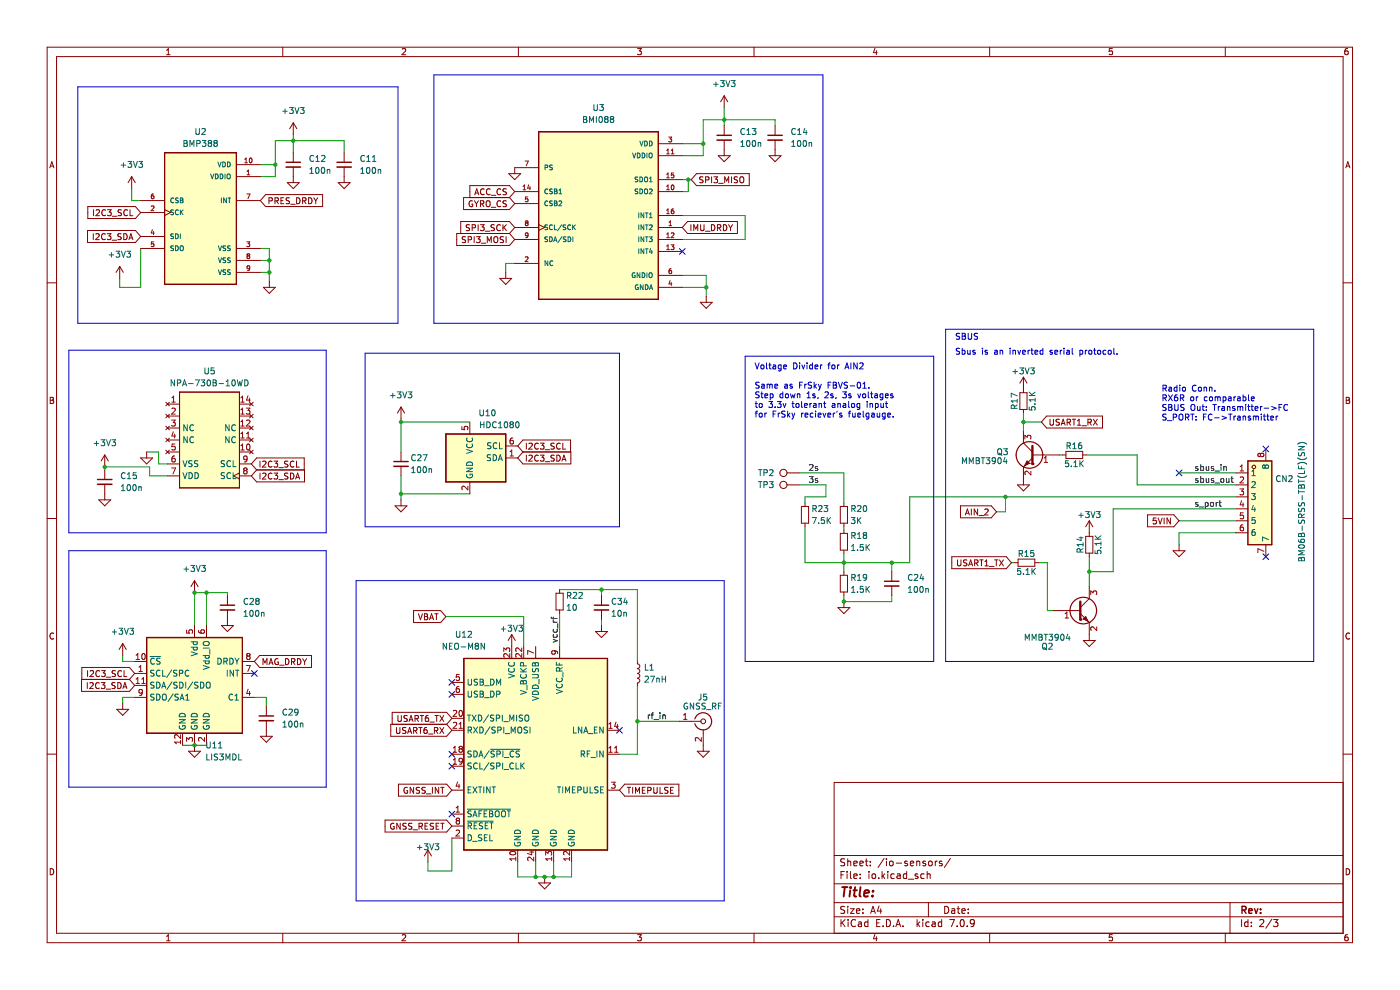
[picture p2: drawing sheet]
<svg xmlns="http://www.w3.org/2000/svg" width="297mm" height="210mm" viewBox="0 0 297 210" stroke-linecap="round" stroke-linejoin="round" font-family="sans-serif">
<g fill="none" stroke="#840000" stroke-width=".21">
<path d="M10 10h276.9v190h-276.9zM12 12h272.9v186h-272.9zM35.3 11.6h.8M35.3 10.7l.4-.4v1.3M60 10v2M85.3 10.4l.5-.1 .3 .4-.8 .9h.8M110 10v2M135.3 10.3h.8l-.5 .5 .4 .1v.6l-.2 .1-.5-.1M160 10v2M185.6 10.2l-.3 1h.8M185.9 10.7v.9M209.9 10v2"/>
<path d="M236 10.3h-.7v.6h.6l.1 .6-.2 .1-.5-.1M259.9 10v2M285.9 10.3l-.4 .1-.2 .2v.8l.2 .2 .5-.1-.1-.6-.4-.1-.2 .2M10.6 35.6l.4-1.3 .4 1.3M10.7 35.2h.6M285.5 35.6l.4-1.3 .5 1.3M285.6 35.2h.6M10 60h2M284.9 60h2M10.7 84.3h.4l.2 .2-.2 .4 .2 .1 .1 .3-.2 .3h-.5zM10.7 84.9h.4M285.6 84.3h.4l.3 .2-.3 .4 .3 .1v.3l-.2 .3h-.5z"/>
<path d="M285.6 84.9h.4M10 110h2M284.9 110h2M11.4 134.4a.58 .58 0 0 0-.8 .5 .58 .58 0 0 0 .8 .5M286.3 134.4a.58 .58 0 0 0-.8 .5 .58 .58 0 0 0 .8 .5M10 160h2M284.9 160h2M284.9 166h-107.9v32M10.7 184.3a.66 .66 0 0 1 .7 .6 .66 .66 0 0 1-.7 .7zM35.3 198.6l.4-.3v1.3M35.3 199.6h.8M60 198v2"/>
<path d="M85.3 198.4l.5-.1 .3 .3-.8 1h.8M110 198v2M135.3 198.3h.8l-.5 .5 .4 .1v.5l-.2 .2-.5-.2M160 198v2M177 194.5h107.9M177 191.5h107.9M177 187.5h107.9M177 181.5h107.9M178.4 185.6h.5M178.4 195.1v1.5M178.6 195.7l.7 .9M179.1 184.9h-.7v1.5"/>
<path d="M179.2 192.3h-.6l-.2 .1v.4l.7 .3 .1 .4-.3 .3-.6-.1M179.2 182.2h-.6l-.2 .1v.4l.7 .3 .1 .4-.3 .3-.6-.1M179.3 195.1l-.9 .8M179.7 184.9v.1M179.7 185.4v1M179.8 182.2v1.5M179.8 192.3v.1M179.8 192.8v1M179.8 182.8l.3-.1h.3l.1 1M179.9 195.1v.1M179.9 195.6v1M180.4 192.8h.8l-.8 1h.8"/>
<path d="M180.4 184.9v1.2l.2 .3M181.1 183.2l.7-.2v-.3h-.5l-.2 .2 .1 .7h.6M181.1 185.9l.7-.2v-.3h-.5l-.2 .2 .1 .7h.6M181.5 195.2a.71 .71 0 0 0-1 .5 .71 .71 0 0 0 .7 .9l.3-.2M181.7 193.3l.7-.2-.1-.3h-.4l-.2 .2 .1 .7h.5M182.1 195.6h.6l.1 1M182.4 183.2l.7-.2v-.3h-.5l-.2 .2 .1 .7h.6M182.5 186.2v.2M182.5 185.4v.2M182.8 195.9l-.5 .1-.2 .2 .2 .4 .5-.1M183.1 192.8v.2M183.1 193.6v.2"/>
<path d="M183.6 182.7h.5M183.8 182.2v1.2l.3 .3M184.1 195.6h-.4l-.3 .2 .2 .7h.5M184.1 195.1v1.5M184.3 184.9v.1M184.3 185.4v1M184.6 183.5v.2M184.6 182.7v.2M184.7 193.8l.5-1.5 .5 1.5M184.8 193.3h.8M185.1 185.4h.4l.3 .2v.5l-.3 .3-.4-.1-.1-.2zM185.6 198.2l-.3 .9h.8"/>
<path d="M185.9 198.7v.9M186 195.8h.5M186.4 186.2v.2M186.5 192.2l-.4 1.1h1M186.7 195.1h-.7v1.5h.7M186.8 192.8v1M187.1 184.9v1.5M187.3 185.8l.4 .6M187.3 196.4v.2M187.6 182.1l-1.3 1.9M187.7 185.4l-.6 .5M188.1 195.1a.76 .76 0 0 1 .8 .7 .76 .76 0 0 1-.8 .8z"/>
<path d="M188.1 182.2v.1M188.1 182.7v1M188.3 184.9v.1M188.3 185.4v1M188.8 182.7h.4l.3 .2v.5l-.3 .3-.4-.1-.1-.2zM189.6 196.4v.2M189.7 185.4h-.4l-.3 .2 .1 .7h.6M190.1 196.6l.5-1.5 .5 1.5M190.1 183.1h1.2M190.2 196.1h.7M190.3 185.4h.6l.1 1M191 185.7l-.5 .1-.2 .2 .2 .4 .5-.1"/>
<path d="M191.6 196.4v.2M192.3 185.4h-.4l-.3 .2 .2 .7h.5M192.3 184.9v1.5M192.5 182.7h-.4l-.2 .2 .1 .2 .5 .1v.4h-.6M192.7 186.5h1.1M193.1 183.2l.7-.2v-.3h-.5l-.2 .2 .1 .7h.6M194.5 182.8l.2-.1h.4v1M194.5 182.7v1M194.6 195.1v1.5M194.7 185.4h-.4l-.2 .2 .1 .2 .5 .1v.4h-.6M194.7 196l.4 .6M195.1 195.6l-.5 .5"/>
<path d="M195.8 195.1v.1M195.8 195.6v1M196.1 185.4h-.5l-.3 .2 .2 .7h.6M196.3 182.7h-.3l-.2 .2v.2l.5 .1v.4h-.5M196.7 185.5l.2-.1h.4v1M196.7 184.9v1.5M197 191.5v3M197.1 182.8l.2-.1 .4 .1 .1 .6-.2 .2-.3 .1-.2-.2zM197.1 195.6h-.4l-.3 .2 .2 .7h.5M197.8 195.6h.5l.1 1M198.4 182.7v1M198.4 195.9l-.5 .1-.2 .2 .2 .4 .5-.1"/>
<path d="M198.8 182.7l-.4 .2M199.8 195.6h-.5l-.2 .2 .1 .7h.6M199.8 195.1v1.5M199.8 182.7h-.3l-.2 .2v.2l.5 .1v.4h-.5M200.4 192.3a.76 .76 0 0 1 .9 .7 .76 .76 0 0 1-.9 .8zM201.5 195.1h1l-.7 1.5M201.6 182.1l-1.3 1.9M201.9 192.8h.6l.1 1M202.6 193.1l-.5 .1-.3 .2 .3 .4 .5-.1M203.1 192.8h.5M203.1 196.4v.2M203.3 192.3v1.2l.3 .3"/>
<path d="M203.8 195.2l.3-.1a.8 .8 0 0 1 .5 .7 .8 .8 0 0 1-.5 .8l-.4-.6zM204.1 193.3l.7-.2-.1-.3h-.4l-.2 .2v.7h.6M205.2 196.4v.2M205.4 193.6v.2M205.4 192.8v.2M206.7 195.7l-.3 .3h-.3l-.3-.3v-.4l.3-.2h.4l.2 .2a1 1 0 0 1-.4 1.3h-.3M209.9 198v2M236 198.3h-.7v.6l.6-.1 .1 .6-.2 .2-.5-.2M259.9 198v2M260.9 191.5v6.5M263.4 195.1v1.5M264.7 195.6h-.4l-.3 .2 .2 .7h.5"/>
<path d="M264.7 195.1v1.5M265.5 196.4v.2M265.5 195.6v.2M267.2 195.2l.6-.1 .3 .4-.9 1.1h.9M269.8 195l-1.3 1.9M270.2 195.1h.9l-.5 .5 .4 .2v.6l-.2 .2-.6-.2M285.6 184.3a.66 .66 0 0 1 .7 .6 .66 .66 0 0 1-.7 .7zM285.9 198.3h-.4l-.2 .3v.7l.2 .3 .5-.2-.1-.6h-.4l-.2 .2"/>
</g>
<path d="M263.5 193h.7l.1-.3v-.3l-.8-.2v1.5M263.8 193l.5 .7M264.9 193.2l.7-.1v-.3l-.5-.1-.2 .3 .1 .7h.6M266.1 192.7l.4 1 .3-1M267.4 193.6v.1M267.4 192.8v.2" fill="none" stroke="#840000" stroke-width=".3"/>
<path d="M178.6 188.2h1.2M179.2 188.2l-.2 2M180.4 188.8l-.2 1.4M180.5 188.2l-.1 .2M181 188.8h.8M181.4 188.2l-.2 1.7 .1 .2 .3 .1M182.6 188.2l-.3 1.7 .3 .3M183.3 189.5l1-.2v-.4h-.8l-.2 1 .2 .3 .6-.1M185.1 190v.2M185.2 188.9v.2" fill="none" stroke="#840000" stroke-width=".4"/>
<path d="M38.1 83.2h12.7v20.3h-12.7z" fill-rule="evenodd" fill="#ffffc2"/>
<path d="M38.1 83.2h12.7v20.3h-12.7z" fill="none" stroke="#840000" stroke-width=".21"/>
<path d="M94.6 92.1h12.7v10.1h-12.7z" fill-rule="evenodd" fill="#ffffc2"/>
<path d="M94.6 92.1h12.7v10.1h-12.7z" fill="none" stroke="#840000" stroke-width=".25"/>
<path d="M98.4 139.7h30.5v40.6h-30.5z" fill-rule="evenodd" fill="#ffffc2"/>
<path d="M98.4 139.7h30.5v40.6h-30.5z" fill="none" stroke="#840000" stroke-width=".25"/>
<path d="M114.3 27.9h25.4v35.6h-25.4z" fill-rule="evenodd" fill="#ffffc2"/>
<path d="M114.3 27.9h25.4v35.6h-25.4z" fill="none" stroke="#840000" stroke-width=".25"/>
<path d="M34.9 32.4h15.3v27.9h-15.3z" fill-rule="evenodd" fill="#ffffc2"/>
<path d="M34.9 32.4h15.3v27.9h-15.3z" fill="none" stroke="#840000" stroke-width=".25"/>
<path d="M31.1 135.2h20.3v20.3h-20.3z" fill-rule="evenodd" fill="#ffffc2"/>
<path d="M31.1 135.2h20.3v20.3h-20.3z" fill="none" stroke="#840000" stroke-width=".25"/>
<path d="M264.7 97.8h5.1v17.8h-5.1z" fill-rule="evenodd" fill="#ffffc2"/>
<g fill="none" stroke="#840000" stroke-width=".21">
<path d="M27.9 37.5l-.7 1.2M27.9 37.5v2.5M27.9 37.5l.8 1.2M50.2 37.5h5M50.2 34.9h5M60.9 38.7h2.6l-1.3 1.3zM62.2 26v2.6M62.2 32.4v2M62.2 35.4v3.3M62.2 26l-.7 1.3M62.2 26l.8 1.3M71.7 38.7h2.6l-1.3 1.3z"/>
<path d="M73 32.4v2M73 35.4v3.3M107.9 36.8h2.6l-1.3 1.3zM114.3 35.6h-5.1v1.2M139.7 33h5M139.7 38.1h5M139.7 30.5h5M147.8 36.8h11.1v2.6h-11.1l-1.2-1.3zM149.1 37.6h-.6v.4l.5 .2 .1 .3-.2 .3-.5-.1M149.7 38.2l.6-.1 .1-.5-.7-.1v1.3M151 37.5v1.3M151.4 37.5h.8l-.4 .5 .4 .1v.6l-.2 .1-.6-.1"/>
<path d="M152.4 33h2.5l-1.3 1.3zM152.5 38.9h.9M153.6 20.3v2.6M153.6 26.7v2M153.6 29.7v3.3M153.6 20.3l-.7 1.3M153.6 20.3l.8 1.3M153.7 38.8v-1.3l.5 .9 .4-.9v1.3M155.2 37.5v1.3M156.5 37.6h-.7v.4l.5 .2 .2 .3-.3 .3-.5-.1M157.1 37.6l.1-.1a.43 .43 0 0 1 .6 .4v.4a.42 .42 0 0 1-.4 .5 .42 .42 0 0 1-.5-.5zM163.2 33h2.5l-1.3 1.3z"/>
<path d="M164.4 26.7v2M164.4 29.7v3.3M18.6 48.9h10.1l1.1 1.3-1.1 1.2h-10.1zM18.6 43.8h10.1l1.1 1.3-1.1 1.3h-10.1zM19.8 49.6v1.2M19.8 44.5v1.3M20.3 49.7l.5-.1 .3 .3-.8 .9h.8M20.4 44.6l.5-.1 .2 .3-.8 1h.8M22.3 49.7a.56 .56 0 0 0-.8 .5 .56 .56 0 0 0 .8 .5M22.4 44.6a.56 .56 0 0 0-.8 .5 .56 .56 0 0 0 .8 .5M22.7 49.6h.8l-.4 .4 .4 .2v.5l-.2 .1-.6-.1M22.8 44.5h.8l-.4 .5 .3 .1v.5l-.1 .2-.6-.2"/>
<path d="M23.8 51h.9M23.8 45.9h1M25.4 56.5l-.8 1.3M25.4 56.5v2.6M25.4 56.5l.8 1.3M25.7 49.6l-.7 .1v.3l.6 .3 .1 .3-.2 .2h-.5M25.8 44.5l-.7 .1v.4l.6 .2 .1 .3-.3 .3-.5-.1M26.3 49.6a.64 .64 0 0 1 .7 .6 .64 .64 0 0 1-.7 .6zM27 44.6a.56 .56 0 0 0-.8 .5 .56 .56 0 0 0 .8 .5M27.3 50.8l.5-1.2 .4 1.2M27.5 50.5h.6M27.6 44.5v1.3h.6"/>
<path d="M29.8 42.5h5.1M29.8 45.1h5.1M29.8 52.7h5.1M29.8 50.2h5.1M34.9 44.5l1.3 .6-1.3 .6M50.2 42.5h5M50.2 52.7h5M50.2 55.2h5M50.2 57.8h5M56.3 41.3h12.1v2.5h-12.1l-1.1-1.3zM57.1 42.6h.6v-.5l-.6-.2v1.3M57.1 59.7v1.3"/>
<path d="M58.3 42.6h.6l.1-.5-.7-.2v1.3M58.6 42.6l.5 .6M59.6 42.6h.4M60.2 41.9h-.6v1.3h.6M61.4 42l-.6 .1v.3l.5 .3 .1 .3-.2 .2h-.5M61.7 43.3h.9M62.9 41.9a.64 .64 0 0 1 .8 .7 .64 .64 0 0 1-.8 .6zM64.2 42.6h.6l.1-.5-.7-.2v1.3M64.5 42.6l.4 .6M65.5 41.9a.64 .64 0 0 1 .7 .7 .64 .64 0 0 1-.7 .6zM66.6 41.9l.4 .7M67 42.6v.6"/>
<path d="M67.4 41.9l-.4 .7M98.8 50.3h-.7v.4l.6 .2 .1 .3-.3 .3-.4-.1M99.3 50.9l.6-.1 .1-.5-.7-.1v1.3M99.6 47.7l-.6 .1v.3l.5 .3 .1 .3-.2 .2h-.5M100.2 48.3h.6v-.5l-.6-.1v1.2M100.2 42.6a.58 .58 0 0 0-.7 .6 .58 .58 0 0 0 .8 .5v-.4h-.3M100.6 50.2v1.3M100.7 42.6l.4 .6M100.7 41.3l.4-1.3 .5 1.3M100.8 40.9h.6M101.1 43.2v.7M101.1 50.2h.8l-.5 .5 .4 .1v.5l-.2 .2-.5-.2"/>
<path d="M101.4 47.7v1.2M101.5 42.6l-.4 .6M101.9 43.2h.6l.1-.5-.7-.1v1.3M101.9 47.7h.8l-.4 .4 .3 .2v.5l-.1 .1-.6-.1M102.1 51.6h1M102.2 43.2l.4 .7M102.7 40.2a.56 .56 0 0 0-.8 .5 .56 .56 0 0 0 .8 .5M102.9 49.1h1M103.2 42.8l.2-.2a.43 .43 0 0 1 .6 .4v.4a.42 .42 0 0 1-.4 .5 .42 .42 0 0 1-.5-.5zM103.4 51.5v-1.3l.4 .9 .4-.9v1.3M104 40.2a.56 .56 0 0 0-.8 .5 .56 .56 0 0 0 .8 .5M104.2 44h1"/>
<path d="M104.2 41.4h1M104.8 50.4l.3-.2a.43 .43 0 0 1 .5 .4v.4a.42 .42 0 0 1-.4 .5 .42 .42 0 0 1-.4-.5zM104.9 47.7l-.7 .1v.3l.6 .3 .1 .3-.3 .2h-.4M106 59.1h2.6l-1.3 1.2zM106.2 47.8a.56 .56 0 0 0-.8 .5 .56 .56 0 0 0 .8 .5M106.2 42.7a.56 .56 0 0 0-.8 .5 .56 .56 0 0 0 .8 .5M106.2 40.2a.56 .56 0 0 0-.8 .5 .56 .56 0 0 0 .8 .5M106.7 47.7v1.2M106.8 50.3h-.6v.4l.5 .2 .1 .3-.2 .3-.5-.1M106.9 48.2l.5 .7M107.3 57.8v1.3M107.4 50.2v1.3"/>
<path d="M107.4 47.7l-.7 .7M107.4 42.6l-.6 .1v.4l.5 .2 .1 .3-.2 .3-.5-.1M107.4 40.1l-.6 .1v.3l.5 .3 .1 .3-.2 .2h-.5M108.1 49.5h-11.2v2.6h11.2l1.1-1.3M108.1 41.9l1.1 1.3M108.1 41.9h-9.8v2.6h9.8l1.1-1.3M108.1 49.5l1.1 1.3M109.2 50.8h5.1M109.2 48.3l-1.1-1.3h-10.4v2.5M109.2 48.3l-1.1 1.2M109.2 40.6l-1.1-1.2h-8.4v2.5M109.2 40.6l-1.1 1.3"/>
<path d="M109.2 48.3h5.1M109.2 40.6h5.1M109.2 55.9h5.1M109.2 43.2h5.1M114.3 47.6l1.2 .7-1.2 .6M139.7 50.8h5M139.7 48.3h5M139.7 40.6h5M139.7 53.3h5M139.7 45.7h5M139.7 58.4h5M145.9 47h10.5v2.5h-10.5l-1.2-1.2z"/>
<path d="M146.6 47.7v1.2M147.2 48.9v-1.2l.4 .9 .4-.9v1.2M148.6 47.7v1l.3 .2h.3l.2-.2v-1M149.7 49.1h.9M150.9 47.7a.64 .64 0 0 1 .8 .6 .64 .64 0 0 1-.8 .6zM152.2 48.3h.6l.1-.5-.7-.1v1.2M152.5 48.3l.4 .6M153.5 47.7a.64 .64 0 0 1 .7 .6 .64 .64 0 0 1-.7 .6zM154.6 47.7l.4 .6M155 48.3v.6M155.4 47.7l-.4 .6M55.9 61h2.5l-1.3 1.2z"/>
<path d="M139.7 61h5M148.6 64.1h2.5l-1.3 1.3zM149.8 62.9v1.2M22.2 96.5l-.7 1.3M22.2 96.5v2.5M22.2 99.7v2M22.2 96.5l.8 1.3M29.8 97.1h2.6l-1.3 1.3zM31.1 95.9v1.2M35.2 85.3l.7 .8M35.2 87.9l.7 .7M35.2 90.4l.7 .8"/>
<path d="M35.2 93l.7 .7M35.2 95.5l.7 .8M35.6 95.9h2.5M35.6 93.3h2.5M35.6 98.4h2.5M35.6 90.8h2.5M35.6 88.3h2.5M35.6 85.7h2.5M35.9 85.3l-.7 .8M35.9 87.9l-.7 .7M35.9 90.4l-.7 .8M35.9 93l-.7 .7"/>
<path d="M35.9 95.5l-.7 .8M38.1 83.2h12.7v20.3h-12.7zM50.8 95.9h2.5M50.8 93.3h2.5M50.8 98.4h2.5M50.8 90.8h2.5M50.8 88.3h2.5M50.8 85.7h2.5M52.9 95.5l.8 .8M52.9 93l.8 .7M52.9 90.4l.8 .8M52.9 87.9l.8 .7"/>
<path d="M52.9 85.3l.8 .8M53.3 98.4l1.1 1.3M53.3 98.4l1.1-1.3h10.1v2.6M53.7 95.5l-.8 .8M53.7 93l-.8 .7M53.7 90.4l-.8 .8M53.7 87.9l-.8 .7M53.7 85.3l-.8 .8M54.4 99.7h10.2v2.5h-10.2l-1.1-1.2M54.4 99.7l-1.1 1.3M55.2 97.8v1.3M55.7 97.9l.5-.1 .2 .4-.8 .9h.8"/>
<path d="M57.7 97.9a.56 .56 0 0 0-.8 .5 .56 .56 0 0 0 .8 .6M58.1 97.8h.8l-.4 .5 .3 .1v.6l-.1 .1-.6-.1M59.1 99.2h1M61.1 97.9h-.7v.4l.6 .2 .1 .3-.3 .3-.4-.1M62.4 97.9a.56 .56 0 0 0-.8 .5 .56 .56 0 0 0 .8 .6M62.9 97.8v1.3h.6M85.1 86.3v2.6M85.1 95.9v2M85.1 98.9v2.1M85.1 86.3l-.8 1.3M85.1 86.3l.7 1.3M99.7 89.5v2.6"/>
<path d="M107.3 97.1h2.5M107.3 94.6h2.5M109.8 94.6l1.1 1.3M109.8 94.6l1.1-1.3h10.1v2.6M110.9 95.9h10.2v2.5h-10.2l-1.1-1.3M110.9 95.9l-1.1 1.2M111.7 94v1.3M111.7 96.5v1.3M112.2 96.7l.5-.2 .2 .4-.8 .9h.8M112.2 94.1l.5-.1 .2 .4-.8 .9h.8M114.2 96.7a.56 .56 0 0 0-.8 .5 .56 .56 0 0 0 .8 .5M114.2 94.1a.56 .56 0 0 0-.8 .5 .56 .56 0 0 0 .8 .6"/>
<path d="M114.6 96.5h.8l-.4 .5 .3 .1v.6l-.1 .1-.6-.1M114.6 94h.8l-.4 .5 .3 .1v.6l-.1 .1-.6-.1M115.7 95.4h.9M115.7 97.9h.9M117.6 96.6l-.7 .1v.3l.6 .3 .1 .3-.3 .2h-.4M117.6 94.1h-.7v.4l.6 .2 .1 .3-.3 .3-.4-.1M118.1 96.5a.64 .64 0 0 1 .8 .7 .64 .64 0 0 1-.8 .6zM118.9 94.1a.56 .56 0 0 0-.8 .5 .56 .56 0 0 0 .8 .6M119.2 97.8l.4-1.3 .5 1.3M119.3 97.4h.6M119.4 94v1.3h.6M222 88.3h11.9v2.5h-11.9l-1.1-1.3z"/>
<path d="M222.8 88.9v1.1l.2 .2 .4-.1 .1-.1v-1.1M224.8 89h-.7v.4l.5 .2 .2 .4-.3 .2-.5-.1M225.1 90.2l.4-1.3 .5 1.3M225.2 89.8h.6M226.4 89.6l.6-.1v-.5l-.6-.1v1.3M226.7 89.6l.4 .6M227.5 88.9h.7M227.8 88.9v1.3M228.6 90.2h.7M228.6 89.3l.3-.4v1.3M229.5 90.3h1M230.8 89.6l.6-.1 .1-.5-.7-.1v1.3"/>
<path d="M231.1 89.6l.4 .6M231.9 88.9l.9 1.3M232.8 88.9l-.9 1.3M264.7 97.8h5.1v17.8h-5.1zM21 106h2.5l-1.3 1.3zM22.2 102.7v3.3M35.6 101h2.5M50.8 101h2.5M50.8 100.3l-1.3 .7 1.3 .6M55.2 100.4v1.2M55.7 100.5l.5-.1 .2 .3-.8 .9h.8M57.7 100.5a.56 .56 0 0 0-.8 .5 .56 .56 0 0 0 .8 .5"/>
<path d="M58.1 100.4h.8l-.4 .4 .3 .2v.5l-.1 .1-.6-.1M59.1 101.7h1M61.1 100.4l-.7 .1v.3l.6 .3 .1 .3-.3 .2h-.4M61.6 100.4a.64 .64 0 0 1 .8 .6 .64 .64 0 0 1-.8 .6zM62.7 101.6l.4-1.2 .5 1.2M62.8 101.3h.6M83.8 107.3h2.5l-1.2 1.3zM85.1 106v1.3M99.7 102.2v2.6M201.9 118.1h11.6l1.1 1.3-1.1 1.2h-11.6zM203.1 118.8v1l.3 .2h.3l.2-.2v-1M203.8 107.3h6.5l1.1 1.3-1.1 1.2h-6.5z"/>
<path d="M204.8 109.2l.4-1.2 .4 1.2M204.9 108.9h.6M205.1 118.8l-.6 .1v.3l.5 .3 .1 .3-.2 .2h-.5M205.6 119.7h.6M206.1 108v1.2M206.8 119.4h.6v-.5l-.6-.1v1.2M207.1 119.4l.4 .6M207.4 108v1.2l-.7-1.2v1.2M207.7 109.4h1M207.8 118.8h.8M208.2 118.8v1.2M208.9 108.1l.5-.1 .2 .3-.8 .9h.8"/>
<path d="M208.9 119.1l.4-.3v1.2M211 118.8h.7M211.4 118.8v1.2M212 118.8l.9 1.2M212.9 118.8l-.9 1.2M243.5 109.2h5.5l1.1 1.3-1.1 1.2h-5.5zM245.3 109.9h-.6l-.1 .6 .6-.1 .1 .6-.2 .1-.5-.1M245.7 109.9l.4 1.2 .4-1.2M247 109.9v1.2M248.3 109.9v1.2l-.7-1.2v1.2M26 136.5l-.7 1.3M26 136.5v2.5"/>
<path d="M26 136.5l.8 1.3M41.3 123.2l-.8 1.2M41.3 123.2v2.5M41.3 132.7v2.5M41.3 123.2l.7 1.2M43.8 132.7v2.5M47 132.7h2.5l-1.3 1.3zM48.2 126.3v2.1M48.2 129.4v3.3M55.1 139h11v2.6h-11l-1.1-1.3zM59 139.8a.58 .58 0 0 0-.7 .6 .58 .58 0 0 0 .8 .5v-.5h-.3M60.6 139.7a.64 .64 0 0 1 .7 .6 .64 .64 0 0 1-.7 .7z"/>
<path d="M63.1 139.7a.64 .64 0 0 1 .7 .6 .64 .64 0 0 1-.7 .7zM64.2 139.7l.4 .7M65 139.7l-.4 .7M87.7 129.5h5.8l1.1 1.3-1.1 1.3h-5.8zM88.8 130.2l.4 1.3 .4-1.3M90 130.2h.5l.2 .2-.2 .4 .2 .1 .1 .3-.3 .3h-.5zM90 130.8h.5M91.1 131.5l.5-1.3 .4 1.3M91.3 131.1h.6M92.2 130.2h.7M92.6 130.2v1.3M108.6 134.6v5.1"/>
<path d="M108.6 134.6l-.8 1.3M108.6 134.6l.7 1.3M111.1 137.1v2.6M113.6 137.1v2.6M118 125.8h1.5v3.6h-1.5zM118.7 125.1v.7M118.7 129.4v.8M118.7 137.1v2.6M126.3 134h2.6l-1.3 1.2zM127.6 126.3v2.1M127.6 129.4v2M127.6 132.7v1.3"/>
<path d="M205.5 120l.4-1.2 .4 1.2M208.9 120h.8M209.9 120.2h1M229.2 130.2l1.9 1.9M229.8 135.9h2.6l-1.3 1.2zM231.1 132.1h.1M231.1 134.6v1.3M231.1 127l-1.9 1.9M18.5 144.8v1.3M18.6 142.3v1.2M19.1 144.9l.4-.1 .3 .4-.8 .9h.8M19.1 142.4l.5-.1 .2 .3-.7 .9h.7"/>
<path d="M21.1 144.9a.56 .56 0 0 0-.8 .5 .56 .56 0 0 0 .8 .5M21.1 142.4a.56 .56 0 0 0-.8 .5 .56 .56 0 0 0 .8 .5M21.5 144.8h.8l-.5 .5 .4 .1v.5l-.2 .2-.5-.2M21.5 142.3h.8l-.4 .4 .4 .2v.5l-.2 .1-.6-.1M22.5 146.2h1M22.6 143.6h.9M24.4 144.9h-.6v.4l.5 .2 .1 .3-.2 .3-.5-.1M24.5 142.3l-.7 .1v.3l.6 .3 .1 .3-.2 .2h-.5M24.8 150.5h2.5l-1.3 1.2zM25 144.8a.64 .64 0 0 1 .7 .6 .64 .64 0 0 1-.7 .7zM25.8 142.4a.56 .56 0 0 0-.8 .5 .56 .56 0 0 0 .8 .5M26 149.2v1.3"/>
<path d="M26.1 146.1l.4-1.3 .4 1.3M26.2 145.7h.6M26.3 142.3v1.2h.6M27.5 144.1h-10.2v2.6h10.2l1.1-1.3M27.5 144.1l1.1 1.3M28.6 142.9l-1.1-1.3h-10.1v2.5M28.6 142.9l-1.1 1.2M28.6 142.9h2.5M28.6 140.3h2.5M28.6 145.4h2.5M28.6 147.9h2.5M38.7 155.5v2.6"/>
<path d="M40 159.4h2.5l-1.2 1.2zM41.3 155.5v3.9M43.8 155.5v2.6M51.4 142.9h2.6M51.4 140.3h2.6M51.4 147.9h2.6M55.2 156.2h2.6l-1.3 1.3zM55.8 141v-1.3l.4 .9 .4-.9v1.3M56.5 149.8v2.1M56.5 152.9v3.3M57.1 141l.4-1.3 .4 1.3M57.2 140.6h.6"/>
<path d="M59.3 141.1h1M61.8 140.4l.6-.1 .1-.5-.7-.1v1.3M62.1 140.4l.5 .6M64.6 140.4v.6M84.1 154.3v1l.3 .3 .3-.1 .1-.2v-1M84.4 151.8v1l.3 .2h.3l.1-.2v-1M86.1 154.4h-.7v.4l.6 .2 .1 .3-.2 .3-.5-.1M86.4 151.8l-.7 .1v.4l.6 .2 .1 .3-.2 .2h-.5M86.5 155.6l.4-1.3 .4 1.3M86.6 155.2h.6M86.8 153l.4-1.2 .4 1.2M86.9 152.7h.6"/>
<path d="M87.7 155l.6-.1 .1-.5-.7-.1v1.3M88 152.4h.7v-.5l-.7-.1v1.2M88 155l.5 .6M88.3 152.4l.5 .6M88.8 154.3h.8M89.1 151.8h.8M89.2 154.3v1.3M89.5 151.8v1.2M90.5 154.3l-.3 .1-.2 .2-.1 .7 .3 .3 .4-.1-.1-.6-.3-.1-.3 .2M90.8 151.8h-.3l-.2 .3-.1 .7 .3 .2 .4-.1-.1-.6h-.3l-.3 .2M90.9 155.7h1M91.2 153.2h1"/>
<path d="M92.2 155l.6-.1v-.5l-.6-.1v1.3M92.3 151.8h.7M92.5 155l.4 .6M92.6 151.8v1.2M93.3 151.8l.9 1.2M93.3 154.3l.9 1.3M94.2 151.8l-.9 1.2M94.2 154.3l-.9 1.3M94.8 153.6h-11.9v2.6h11.9l1.1-1.3M94.8 153.6l1.1 1.3M95.9 152.4l-1.1-1.3h-11.6v2.5M95.9 152.4l-1.1 1.2"/>
<path d="M95.9 160h2.5M95.9 154.9h2.5M95.9 152.4h2.5M95.9 144.8h2.5M95.9 147.3h2.5M128.9 160h2.5M128.9 154.9h2.5M135.2 140.3v.5a.51 .51 0 0 1 .5 .5 .51 .51 0 0 1-.5 .5 .51 .51 0 0 1 .5 .5 .51 .51 0 0 1-.5 .6 .51 .51 0 0 1 .5 .5 .51 .51 0 0 1-.5 .5 .51 .51 0 0 1 .5 .5 .51 .51 0 0 1-.5 .5v.5M144.1 153h4.6M147.9 159.4h2.6l-1.3 1.2zM149.2 154.8v4.6M81.7 174h13.1l1.1 1.2-1.1 1.3h-13.1z"/>
<path d="M83.6 174.7a.58 .58 0 0 0-.8 .6 .58 .58 0 0 0 .8 .5v-.4h-.2M84.5 166.3h10.3l1.1 1.3-1.1 1.3h-10.3zM84.9 174.6v1.3l-.7-1.3v1.3M86.2 174.7h-.7v.4l.6 .3 .1 .3-.3 .2-.5-.1M86.4 167.1a.58 .58 0 0 0-.7 .6 .58 .58 0 0 0 .8 .5v-.5h-.3M87.4 174.7h-.7v.4l.6 .3 .1 .3-.3 .2-.4-.1M87.6 176h1M87.7 167v1.3l-.7-1.3v1.3M88.9 175.3l.6-.1 .1-.5-.7-.1v1.3M89 167.1h-.7v.4l.6 .2 .1 .3-.2 .3-.5-.1M89.2 175.3l.4 .6M90.2 175.2h.4"/>
<path d="M90.2 167.1h-.6v.4l.5 .2 .1 .3-.2 .3-.5-.1M90.5 168.4h.9M90.8 174.6h-.6v1.3h.6M91.7 167v1.3M92 174.7h-.7v.4l.6 .3 .1 .3-.3 .2-.4-.1M92.5 175.2h.4M93.1 167v1.3l-.8-1.3v1.3M93.1 174.6h-.6v1.3h.6M93.5 167h.7M93.5 174.6h.7M93.9 167v1.3M93.9 174.6v1.3"/>
<path d="M95.9 167.6h2.5M95.9 175.2h2.5M95.9 172.7h2.5M95.9 162.5h2.5M95.9 177.8h2.5M128.9 167.6h2.5M132.5 166.3h11.5v2.6h-11.5l-1.1-1.3zM133.1 167h.7M133.4 167v1.3M134.2 167v1.3M134.8 168.3v-1.3l.4 .9 .5-.9v1.3M136.3 167.6h.4"/>
<path d="M136.9 167h-.6v1.3h.6M137.4 167.7l.6-.1 .1-.5-.7-.1v1.3M138.7 167v1l.2 .3 .4-.1 .1-.2v-1M140 167v1.3h.6M141.7 167.1h-.7v.4l.6 .2 .1 .3-.2 .3-.5-.1M142.3 167.6h.4M142.9 167h-.6v1.3h.6M90.8 180.3l-.8 1.3M90.8 180.3v2.5M90.8 180.3l.7 1.3M109.8 180.3v2.5M113.6 180.3v2.5"/>
<path d="M114.3 187.3h2.5l-1.3 1.3zM115.5 186v1.3M117.4 180.3v2.5M121.3 180.3v2.5"/>
<circle cx="149.2" cy="153" r=".51"/>
</g>
<g fill="none" stroke="#000084" stroke-width=".21">
<path d="M144.1 52.7l1.3 1.2M145.4 52.7l-1.3 1.2M249.5 99.7l1.2 1.2M250.7 99.7l-1.2 1.2M267.9 94.6l1.2 1.2M269.1 94.6l-1.2 1.2M267.9 117.5l1.2 1.2M269.1 117.5l-1.2 1.2M53.4 142.2l1.2 1.3M54.6 142.2l-1.2 1.3M95.3 144.1l1.2 1.3M95.3 146.7l1.2 1.2"/>
<path d="M95.3 159.4l1.2 1.2M96.5 144.1l-1.2 1.3M96.5 146.7l-1.2 1.2M96.5 159.4l-1.2 1.2M130.8 154.3l1.2 1.2M132 154.3l-1.2 1.2M95.3 172.1l1.2 1.2M95.3 161.9l1.2 1.2M96.5 172.1l-1.2 1.2M96.5 161.9l-1.2 1.2"/>
</g>
<g fill="none" stroke="#009600" stroke-width=".21">
<path d="M55.2 34.9h3.2M62.2 28.6v3.8M73 32.4v-2.6h-14.6v7.7h-3.2M144.7 30.5h4.5M144.7 38.1h1.9M146 38.1v2.5h-1.3M153.6 22.9v3.8M164.4 26.7v-1.3h-15.2v7.6h-4.5M27.9 40v2.5h1.9M29.8 52.7v8.3h-4.4v-1.9M55.2 57.8h1.9M55.2 52.7h1.9v7"/>
<path d="M55.2 55.2h1.9M109.2 55.9h-1.9v1.9M144.7 45.7h13.4v5.1h-13.4M144.7 58.4h5.1v4.5M144.7 61h5.1M22.2 99.7v-.7h9.5v2h3.9M31.1 95.9h2.5v2.5h2M85.1 88.9v7M85.1 89.5h14.6M217.1 89.5h3.8M217.1 87.6v3.8M224.7 96.5h.7"/>
<path d="M230.4 96.5h10.8v6.4h21M85.1 101v5M85.1 104.8h14.6M169.5 102.9h5.7v2.5h-4.4v1.3M169.5 100.3h9.5v6.4M179 111.7v.7M179 117.5v3.8M189.2 119.4v1.9M213.3 105.4v3.2h-1.9M214.6 119.4h.6M220.3 119.4h1.9v10.1h1.3M231.1 118.1v6.3"/>
<path d="M250.1 100.3h12.1M250.1 110.5h12.1M262.2 105.4h-69.2v14h-22.2v-7.7M262.2 113h-12.1v2.6M262.2 107.9h-26v13.4h-5.1M26 139v1.3h2.6M43.8 125.7v7M48.2 126.3v-.6h-6.9v7M94.6 130.8h16.5v6.3M118.7 130.2v6.9M118.7 125.1h16.5v15.2M127.6 125.1v1.2"/>
<path d="M127.6 131.4v1.3M179 126.3v1.3h10.2v-1.3M28.6 147.9h-2.6v1.3M38.7 158.1h5.1M54 147.9h2.5v1.9M135.2 145.4v14.6h-3.8M135.2 153h8.9M95.9 177.8v6.9h-5.1v-1.9M109.8 182.8v3.2h11.5v-3.2M113.6 182.8v3.2M117.4 182.8v3.2"/>
</g>
<g fill="none" stroke="#0000c2" stroke-width=".21">
<path d="M16.5 18.4h67.9v50.2h-67.9zM92.1 15.9h82.5v52.7h-82.5zM14.6 74.3h54.6v38.7h-54.6zM77.5 74.9h53.9v36.8h-53.9zM158.1 75.6h40v64.7h-40zM160.2 77l.4 1.3 .4-1.3M161.5 77.5l.2-.1 .3 .1v.7l-.5-.1zM162.6 77v1.1l.2 .2M163.1 77.4h.5M163.3 77v1.1l.3 .2M164 77.5h.5l.1 .8M164.6 77.7l-.6 .3 .1 .3 .5-.1"/>
<path d="M165.7 77.5l-.4-.1-.2 .3 .1 .5h.5M165.7 77.4v1l-.2 .3-.3-.1M166.2 77.8l.7-.1-.1-.2-.4-.1-.2 .2 .1 .6h.5M168.4 77a.64 .64 0 0 1 .7 .6 .64 .64 0 0 1-.7 .7zM169.6 77v.1M169.6 77.4v.9M170.1 77.4l.3 .9 .3-.9M171.2 77v.1M171.2 77.4v.9M172.4 77.5l-.4-.1-.3 .3 .2 .5h.5M172.4 77v1.3M172.9 77.8l.6-.1-.1-.2-.3-.1-.2 .2 .1 .6h.4"/>
<path d="M174 77.4v.9M174.4 77.4l-.4 .3M175.6 77.4h.5M176.1 77l-.3 .2v1.1M176.5 77.5l.2-.1 .4 .1-.1 .7-.5-.1zM177.7 77.4v.9M178 77.4l-.3 .3M179.2 78.3l.5-1.3 .4 1.3M179.4 77.9h.6M180.5 77v1.3M181.8 77v1.3l-.7-1.3v1.3M182.4 77.1l.5-.1 .2 .3-.8 1h.8"/>
<path d="M200.6 69.8h78.1v70.5h-78.1zM203.6 73.9l-.7 .1v.4l.6 .2 .1 .3-.3 .2h-.4M203.6 70.8h-.7v.4l.6 .2 .1 .3-.3 .3-.4-.1M204.1 74.4l.4-.1 .2 .2-.1 .6h-.5M204.1 70.7h.4l.3 .2-.3 .4 .3 .1 .1 .3-.3 .3h-.5zM204.1 73.9v1.2M204.1 71.3h.4M205.3 74.3v.8l.5-.1M205.4 70.7v1l.2 .3 .4-.1 .1-.2v-1M205.8 74.3v.8M206.8 74.4l-.3-.1-.1 .2v.2l.4 .1v.3h-.4M207.4 70.8h-.7v.4l.6 .2 .1 .3-.3 .3-.4-.1"/>
<path d="M208.4 73.9v.1M208.4 74.3v.8M209.4 74.4l-.3-.1-.1 .2v.2l.4 .1v.3h-.4M211 74.4h.5l.1 .7M211.6 74.6l-.6 .2 .1 .3h.5M212.2 74.4h.5v.7M212.2 74.3v.8M214.3 73.9v.1M214.3 74.3v.8M214.9 74.4h.5v.7M214.9 74.3v.8M215.9 74.3l.3 .8 .3-.8"/>
<path d="M216.9 74.7l.6-.1v-.2l-.4-.1-.2 .2 .1 .6h.5M218.1 74.3v.8M218.5 74.3l-.4 .2M218.7 74.3h.5M218.9 73.9v1.1l.3 .1M219.5 74.7l.6-.1v-.2l-.4-.1-.2 .2 .1 .6h.5M221.2 74.4l-.3-.1-.3 .2 .2 .6h.4M221.2 73.9v1.2M223.2 74.4l-.3-.1-.2 .2 .1 .2 .4 .1v.3h-.5M223.8 74.7l.6-.1-.1-.2-.3-.1-.2 .2v.6h.5M224.9 74.3v.8M225.3 74.3l-.4 .2"/>
<path d="M225.7 73.9v.1M225.7 74.3v.8M226.3 74.4h.5l.1 .7M226.9 74.6l-.6 .2 .1 .3h.5M227.5 73.9v1.1l.1 .1M229.1 74.4l.4-.1 .2 .2-.1 .6h-.5M229.1 74.3v1.3M230.2 74.3v.8M230.6 74.3l-.4 .2M231.1 74.4l.3-.1 .2 .2v.4l-.2 .2-.4-.2zM232 74.3h.5M232.2 73.9v1.1l.3 .1"/>
<path d="M232.9 74.4l.2-.1 .3 .1v.7l-.5-.1zM234.6 74.4l-.4-.1-.2 .2 .1 .6h.5M235.1 74.4l.2-.1 .4 .1-.1 .7-.5-.1zM236.3 73.9v1.1l.2 .1M237 75v.1M160.2 85.6h.5M160.2 87.6h.5M160.4 85.2v1.1l.3 .1M160.7 87.2l-.3 .2v1.1M161 81.1l-.6 .1v.4l.5 .2 .1 .3-.2 .2h-.5M161 83.2h-.6v.4l.5 .2 .1 .3-.2 .3-.5-.1M161.1 85.7l.2-.1 .4 .1-.1 .7-.5-.1z"/>
<path d="M161.1 87.8l.2-.2 .4 .2-.1 .6h-.5zM161.4 83.5h.5M161.6 81.6h.5v.7M161.6 83.1v1.1l.3 .2M162.1 81.8l-.6 .2 .2 .3h.4M162.3 87.6v.9M162.3 84l.6-.2-.1-.2-.4-.1-.1 .2v.6h.5M162.6 87.6l-.3 .3M162.7 81.6l.4-.1 .2 .2M162.7 81.5v.8M163.1 85.2h.8l-.4 .4 .3 .2v.5l-.2 .1-.5-.1M163.3 81.7v.6"/>
<path d="M163.3 81.7l.2-.2 .3 .1v.7M163.4 83.6l.4-.1 .2 .3-.1 .5h-.5M163.4 83.5v1.3M164 87.8h.4M164.4 81.9l.6-.1-.1-.2-.3-.1-.2 .2v.6h.5M164.4 86.3v.1M164.6 87.2h-.6v1.3M164.9 85.2h.8l-.4 .4 .3 .2v.5l-.1 .1-.6-.1M165.1 87.6v.9M165.5 87.6l-.4 .3M166.1 83.6l-.4-.1-.2 .3 .1 .5h.5M166.1 83.1v1.3"/>
<path d="M166.1 85.6l.3 .8 .3-.8M166.5 81.6h.5v.7M166.6 87.3h-.7v.4l.5 .2 .2 .3-.3 .3-.5-.1M166.7 83.7l.2-.2 .3 .2v.6h-.5zM167 81.8l-.6 .2 .2 .3h.4M167.1 87.2v1.3M167.2 88l.4 .5M167.6 87.6l-.5 .5M167.7 83.5l.2 .9 .3-.6 .2 .6 .3-.9M168 85.6h.5M168 87.6l.3 .9M168.1 81.6l-.3-.1-.2 .2v.2l.5 .1v.3h-.5"/>
<path d="M168.2 85.2v1.1l.3 .1M168.3 88.5l-.3 .4M168.6 87.6l-.3 .9M168.9 85.7l.2-.1 .4 .1-.1 .7-.5-.1zM169.1 83.7l.5-.1 .1 .8M169.1 83.5v.9M169.6 81.7h.5M170.1 85.2v1.1l.1 .1M170.1 87.6v.9M170.2 81.1h-.6v1.2M170.4 87.6l-.3 .3M170.7 86l.6-.1-.1-.3h-.4l-.1 .2v.6h.5"/>
<path d="M170.7 81.5v.8M170.8 88.1l.6-.2-.1-.2-.3-.1-.2 .2v.6h.5M171.1 81.5l-.4 .2M171.2 84.4h.7M171.2 83.5l.4-.4v1.3M171.8 85.6v.8M172.2 85.6l-.4 .2M172.2 81.1l-.7 .1v.4l.6 .2 .1 .3-.3 .2h-.5M172.5 87.7l-.4-.1-.2 .3 .1 .5h.5M172.6 85.6h.5v.8M172.7 81.1v1.2M172.8 81.9l.4 .4"/>
<path d="M172.9 83.6l-.3-.1-.2 .2 .1 .2 .4 .1v.3h-.5M173 87.2v.1M173 87.6v.9M173.1 85.9l-.6 .2 .2 .3h.4M173.2 81.5l-.5 .5M173.6 84.3l-.2 .3M173.6 88.1l.6-.2-.1-.2-.4-.1-.1 .2v.6h.5M173.6 81.5l.3 .8M173.7 85.7l.5-.1 .1 .8M173.7 85.6v.8M173.9 82.3l-.3 .5M174.2 81.5l-.3 .8"/>
<path d="M174.6 87.6l.3 .9 .3-.9M174.7 85.6h.5M174.9 85.2v1.1l.3 .1M175 83.2l.5-.1 .2 .4-.7 .9h.7M175.6 88.1l.6-.2v-.2l-.4-.1-.2 .2 .1 .6h.5M175.7 81.7h.4M176.3 81.1h-.6v1.2M176.6 85.6h.5v.8M176.7 83.6l-.3-.1-.2 .2 .1 .2 .4 .1v.3h-.5M176.8 81.1h.4l.2 .2-.2 .4 .2 .1 .1 .3-.2 .2h-.5zM176.8 81.7h.4M176.8 87.6v.9"/>
<path d="M177.1 85.9l-.6 .2 .2 .3h.4M177.1 87.6l-.3 .3M177.4 84.3l-.1 .3M177.6 87.2l-.1 .2M177.7 85.7l.5-.1 .1 .8M177.7 85.6v.8M177.9 81.1l.4 1.2 .4-1.2M178.6 87.7l-.3-.1-.2 .2 .1 .2 .4 .1v.3h-.5M178.8 83.1h.7l-.4 .5 .4 .1v.6l-.2 .1-.5-.1M178.9 85.6h.5v.8M179.4 85.9l-.6 .2 .2 .3h.4M179.8 81.1l-.7 .1v.4l.6 .2 .1 .3-.3 .2h-.4"/>
<path d="M180 87.6h.5M180 85.2v1.1l.2 .1M180.3 81.9h1M180.5 87.2l-.3 .2v1.1M180.5 83.6l-.3-.1-.2 .2 .1 .2 .4 .1v.3h-.5M180.7 85.7l.2-.1 .3 .1v.7l-.5-.1zM180.9 87.6v.8h.5M181.4 87.6v.9M182 83.5l.3 .9 .3-.9M182 81.2l.1-.1a.68 .68 0 0 1 .5 .6 .68 .68 0 0 1-.5 .6l-.3-.4zM182 88.1l.6-.2-.1-.2-.4-.1-.1 .2v.6h.5M182.4 85.6h-.4l-.2 .2 .1 .6h.5"/>
<path d="M182.4 85.6v1l-.3 .3-.3-.1M183.1 83.7l.1-.2 .4 .2-.1 .6h-.4zM183.1 82.3h.7M183.1 81.4l.3-.3v1.2M183.1 87.2v1.1l.2 .2M184 85.2v.1M184 85.6v.8M184.2 83.1v1.1l.2 .2M184.3 82.2v.1M184.3 87.7l-.3-.1-.3 .3 .1 .5h.5M184.3 87.6v1.1l-.2 .2-.3-.1M184.6 85.7l.5-.1v.8"/>
<path d="M184.6 85.6v.8M184.7 83.5h.5M184.9 83.1v1.1l.3 .2M184.9 87.7h.5l.1 .8M185.5 87.9l-.6 .3 .2 .3 .4-.1M185.6 83.6h.5v.8M185.7 85.6h.4l.2 .2-.1 .6h-.5M185.7 85.6v1.3M186.1 87.6v.8h.5M186.1 83.8l-.6 .3 .2 .3 .4-.1M186.6 87.6v.9M186.9 85.6v.8l.5-.1"/>
<path d="M187.3 83.6l-.4-.1-.2 .3 .1 .5h.5M187.3 83.5v1.1l-.3 .2h-.3M187.4 85.6v.8M187.8 87.6v1.1l-.3 .2-.3-.1M187.8 87.7l-.4-.1-.2 .3 .1 .5h.5M187.8 85.6h.5M187.8 84l.6-.2v-.2l-.4-.1-.2 .2 .1 .6h.5M188 85.2v1.1l.3 .1M188.3 88.1l.6-.2v-.2l-.4-.1-.2 .2 .1 .6h.5M189.4 83.6l-.3-.1-.2 .2 .1 .2 .4 .1v.3h-.5M189.5 88.4v.1M246.7 82.4l.6-.1 .1-.5-.7-.1v1.3"/>
<path d="M246.7 84.4h.6l.1-.5-.7-.1v1.2M247 82.4l.4 .6M247 84.4l.4 .6M247.4 87.9l-.7 .1v.3l.6 .3 .1 .3-.3 .2h-.4M247.4 85.9h-.7v.4l.6 .2 .1 .3-.3 .3-.4-.1M247.6 89.2h1M247.9 83.8l.8 1.2M247.9 85.8h.5l.2 .2-.2 .4 .2 .1 .1 .3-.3 .3h-.5zM247.9 86.4h.5M248 82.2h.5v.8M248.5 82.4l-.6 .3 .2 .3 .4-.1M248.7 83.8l-.8 1.2"/>
<path d="M248.9 88.5l.6-.1 .1-.4-.7-.2v1.3M249.2 85.8v1l.2 .3 .4-.1 .1-.2v-1M249.7 82.2l-.4-.1-.2 .3 .1 .5h.5M249.7 81.7v1.3M249.7 83.8h-.3l-.2 .3-.1 .7 .3 .2 .4-.1-.1-.6-.3-.1-.3 .3M250.2 88l.2-.2a.43 .43 0 0 1 .6 .5v.4a.42 .42 0 0 1-.5 .4 .42 .42 0 0 1-.4-.4zM250.3 81.7v.1M250.3 82.1v.9M250.4 84.4h.6l.1-.5-.7-.1v1.2M250.7 84.4l.4 .6M250.9 82.3l.2-.2 .3 .2v.6h-.5zM251.2 85.9h-.7v.4l.6 .2 .1 .3-.2 .3-.5-.1"/>
<path d="M251.5 88.5l.6-.1 .1-.4-.7-.2v1.3M251.8 88.5l.4 .6M252.6 87.8h.7M252.6 84.3l.2-.1 .4 .1-.1 .7-.5-.1zM252.7 86l.2-.2a.43 .43 0 0 1 .6 .4v.4a.42 .42 0 0 1-.4 .5 .42 .42 0 0 1-.5-.5zM252.9 87.8v1.3M253.7 81.8a.56 .56 0 0 0-.8 .5 .56 .56 0 0 0 .8 .6M253.7 88.3v.1M253.7 89v.1M253.8 84.2v.8M254 86.2l.1 .8 .5-.1M254.2 84.2l-.4 .2"/>
<path d="M254.3 82.3l.2-.2 .3 .2v.6h-.5zM254.6 86.2v.9M255 86.2h.5M255.2 85.8v1.1l.3 .2M255.3 88.4h.4M255.4 82.3l.5-.1 .1 .8M255.4 82.1v.9M255.9 86.9v.2M255.9 86.3v.1M255.9 87.8h-.6v1.3M256.1 84.2h-.4l-.2 .2 .1 .6h.5M256.6 82.3l.5-.1v.8"/>
<path d="M256.6 82.1v.9M256.7 84.2h.3l.2 .2v.4l-.2 .2-.4-.2zM257.1 88a.56 .56 0 0 0-.8 .5 .56 .56 0 0 0 .8 .5M257.3 85.8h.7M257.7 85.8v1.3M257.7 88.6h.9M257.7 82.9v.1M257.8 84.3l.3-.1 .2 .2M257.8 84.2v.8M258.3 84.4l.2-.2h.3l.1 .8M258.3 84.4v.6M258.5 86.2v.9"/>
<path d="M258.8 86.2l-.3 .3M259.2 86.3h.5l.1 .8M259.2 88.3l1 .3-1 .4M259.5 84.2h.3l.3 .2-.1 .6h-.5M259.5 84.2v1.2M259.8 86.5l-.6 .3 .2 .3 .4-.1M260.4 86.3h.5v.8M260.4 86.2v.9M260.6 84.2h.5l.1 .8M260.6 87.8h.8M261 87.8v1.3M261.2 84.5l-.6 .2 .1 .3h.5"/>
<path d="M261.8 84.2v.8M261.8 88.3v.8M262 86.3l-.3-.1-.2 .2v.2l.5 .1v.3h-.5M262.1 84.2l-.3 .2M262.1 88.3l-.3 .2M262.6 84.2h.4l.1 .8M262.6 86.3l.3-.1 .2 .2M262.6 86.2v.9M262.6 88.3h.4l.1 .8M263.1 84.5l-.6 .2 .2 .3h.4M263.1 86.4v.7M263.1 86.4l.2-.2 .3 .1v.8"/>
<path d="M263.1 88.6l-.6 .2 .2 .3h.4M263.7 84.2h.4l.2 .2-.1 .6h-.5M263.7 83.8v1.2M263.7 88.3v.8M263.7 88.4l.5-.1 .1 .8M264.3 85.8v.1M264.3 86.2v.9M264.7 86.2h.5M264.9 83.8v1l.1 .2M264.9 85.8v1.1l.3 .2M265.3 88.3h-.3l-.2 .1 .1 .2 .4 .1v.4h-.5M265.4 86.2h.5"/>
<path d="M265.5 84.6l.6-.1-.1-.3h-.4l-.1 .2v.6h.5M265.6 85.8v1.1l.3 .2M265.9 88.4l.3-.1 .2 .1M265.9 88.3v.8M266.2 86.6l.7-.1-.1-.2-.4-.1-.2 .2 .1 .6h.5M266.4 88.4l.2-.1h.3l.1 .8M266.4 88.4v.7M267.4 86.2v.9M267.6 87.8v.2M267.6 88.3v.8M267.8 86.2l-.4 .3M268 88.3h.5"/>
<path d="M268.2 86.6h1M268.2 87.8v1.1l.3 .2M268.7 88.3h.5M268.9 87.8v1.1l.3 .2M269.6 88.7l.6-.1-.1-.3h-.3l-.2 .1v.7h.5M269.8 86.2l.9 .4-.9 .3M270.7 88.3v.8M271.1 88.3l-.4 .2M271.3 86.4h.5M271.9 85.8h-.6v1.3M273.1 85.9a.56 .56 0 0 0-.8 .5 .56 .56 0 0 0 .8 .5M14.6 116.8h54.6v50.2h-54.6z"/>
<path d="M75.5 123.2h78.1v67.9h-78.1z"/>
</g>
<g fill="none" stroke="#0f0f0f" stroke-width=".21">
<path d="M171.7 98.7l.5-.2 .3 .4-.8 .9h.8M173.4 99h-.3l-.1 .1v.2l.4 .1v.3h-.4M254.1 99h-.3l-.2 .1 .1 .2 .4 .1v.3h-.5M254.7 99h.4l.2 .2-.1 .5h-.5M254.7 98.5v1.3M255.9 99v.7h.5M256.4 99v.8M257.5 99h-.3l-.2 .1v.2l.5 .1v.3h-.5M257.8 99.9h.9M259 98.5v.2M259 99v.8M259.6 99.1l.5-.1 .1 .8"/>
<path d="M259.6 99v.8M171.7 101.1h.8l-.4 .5 .3 .1v.5l-.2 .1-.5-.1M173.4 101.6l-.3-.1-.1 .2v.2l.4 .1v.3h-.4M254.1 101.6l-.3-.1-.2 .2 .1 .2 .4 .1v.3h-.5M254.1 106.6h-.3l-.2 .2 .1 .1 .4 .2v.3h-.5M254.4 107.5h1M254.7 101.6l.4-.1 .2 .2-.1 .6h-.5M254.7 101.1v1.2M255.7 106.6h.4l.2 .2-.1 .6h-.5M255.7 106.6v1.2M255.9 101.5v.8l.5-.1M256.4 101.5v.8"/>
<path d="M256.9 106.6h.3l.3 .2v.4l-.3 .2-.4-.2zM257.5 101.6l-.3-.1-.2 .2v.2l.5 .1v.3h-.5M257.8 102.5h.9M258 106.6v.8M258.4 106.6l-.4 .2M258.6 106.6h.5M258.8 106.2v1l.3 .2M259 101.6l.2-.1 .4 .1-.1 .7-.5-.1zM260.2 101.5v.8l.5-.1M260.7 101.5v.8M261.1 101.5h.5M261.3 101.1v1.1l.3 .1"/>
<path d="M116.9 130.9l.2 .3h1.1M117.4 135.6l.8 .3-.8 .3M117.4 130.9v.5M117.4 131.6l.2 .4M117.4 132h.8M117.4 134.6v.4l.2 .2 .5-.1v-.5M117.4 133.5v.4l.2 .2 .5-.1v-.5M118.3 132.3v1M137.5 151.6v.9M137.9 151.6l-.4 .3M138.1 151.6h.5M138.6 151.2l-.3 .2v1.1"/>
<path d="M138.7 152.6h1M140 151.2v.1M140 151.6v.9M140.6 151.8l.5-.1 .1 .8M140.6 151.6v.9"/>
</g>
<g fill="none" stroke="#006464" stroke-width=".21">
<path d="M151.4 17.9h1M151.9 17.4v1M152.8 17.1h.8l-.4 .5 .4 .1v.5l-.2 .2-.6-.2M154 17.1l.4 1.3 .4-1.3M155.1 17.1h.8l-.4 .5 .4 .1v.5l-.2 .2-.6-.2M25.7 35h1M26.2 34.5v1M27.1 34.2h.8l-.4 .5 .4 .1v.6l-.2 .1-.6-.1M28.3 34.2l.4 1.3 .4-1.3M29.4 34.2h.8l-.4 .5 .4 .1v.6l-.2 .1-.6-.1M39 29.8h.5l.2 .2-.2 .4 .2 .1 .1 .3-.3 .3h-.5zM39 30.4h.5"/>
<path d="M40.3 31.1v-1.3l.4 .9 .4-.9v1.3M41.6 27.3v1l.2 .2h.4l.1-.2v-1M41.8 30.5l.6-.1v-.5l-.6-.1v1.3M42.8 27.4l.5-.1 .3 .3-.8 .9h.8M42.9 29.8h.8l-.4 .5 .3 .1v.5l-.2 .2-.5-.2M44.4 30.3l-.2-.2 .2-.3h.3l.2 .2-.2 .3M44.4 30.3l-.2 .3v.3l.2 .2 .4-.1 .1-.2v-.2l-.2-.3M44.4 30.3h.3M44.7 36.9l.3 1 .4-1M45.6 30.3l-.2-.2 .2-.3h.3l.2 .2-.2 .3M45.6 30.3l-.2 .3v.3l.2 .2 .4-.1 .1-.2v-.2l-.2-.3M45.6 30.3h.3"/>
<path d="M45.7 36.9a.51 .51 0 0 1 .6 .5 .51 .51 0 0 1-.6 .5zM46.2 34.4l.4 1 .3-1M46.7 36.9a.51 .51 0 0 1 .6 .5 .51 .51 0 0 1-.6 .5zM47.2 34.4a.51 .51 0 0 1 .6 .5 .51 .51 0 0 1-.6 .5zM47.7 36.9v1M48.3 34.4a.51 .51 0 0 1 .5 .5 .51 .51 0 0 1-.5 .5zM48.3 37l.5 .1v.5l-.2 .3-.4-.1v-.5zM60 23.6h.9M60.5 23.1v1M61.4 22.8h.8l-.4 .5 .4 .1v.6l-.2 .1-.6-.1M62.6 22.8l.4 1.3 .4-1.3M63.7 22.8h.8l-.4 .5 .4 .1v.6l-.2 .1-.6-.1"/>
<path d="M65.7 36.8h.8M65.7 35.9l.4-.4v1.3M66.5 33.1a.56 .56 0 0 0-.8 .5 .56 .56 0 0 0 .8 .5M67 34.2h.7M67 33.3l.4-.3v1.2M67.1 35.6l.2-.1a.68 .68 0 0 1 .4 .6 .68 .68 0 0 1-.4 .7l-.3-.5zM68.2 33.1l.5-.1 .2 .3-.7 .9h.7M68.3 35.6l.2-.1a.68 .68 0 0 1 .4 .6 .68 .68 0 0 1-.4 .7l-.3-.5zM69.4 36.1l.5-.1 .1 .8M69.4 35.9v.9M76.5 36.8h.8M76.5 35.9l.4-.4v1.3"/>
<path d="M77.3 33.1a.56 .56 0 0 0-.8 .5 .56 .56 0 0 0 .8 .5M77.8 34.2h.7M77.8 33.3l.4-.3v1.2M77.9 35.6l.1-.1a.68 .68 0 0 1 .5 .6 .68 .68 0 0 1-.5 .7 .84 .84 0 0 1-.1-1.2zM79 34.2h.7M79 33.3l.4-.3v1.2M79.1 35.6l.2-.1a.68 .68 0 0 1 .4 .6 .68 .68 0 0 1-.4 .7l-.3-.5zM80.2 36.1l.5-.1 .1 .8M80.2 35.9v.9M115.6 35.5h.5l.1-.4-.6-.1v1M117.2 35.1h-.6a.42 .42 0 0 0 .5 .5v.4h-.5M123.8 24.7h.4l.3 .3-.3 .3 .3 .1v.3l-.2 .3h-.5z"/>
<path d="M123.8 25.3h.4M125.1 26v-1.3l.4 .9 .4-.9v1.3M126 22.2v1l.2 .2h.4l.1-.2v-1M126.5 24.7v1.3M127.2 24.8l.2-.1a.68 .68 0 0 1 .4 .6 .68 .68 0 0 1-.4 .7l-.3-.5zM127.2 22.2h.8l-.4 .5 .3 .1v.5l-.1 .1-.6-.1M128.5 25.3l-.2-.3 .2-.3h.3l.2 .3-.2 .3M128.5 25.3l-.2 .2v.4l.2 .1 .4-.1 .1-.2v-.2l-.2-.2M128.5 25.3h.3M129.7 25.3l-.2-.3 .2-.3h.3l.2 .3-.2 .3M129.7 25.3l-.2 .2v.4l.2 .1 .4-.1 .1-.2v-.2l-.2-.2M129.7 25.3h.3"/>
<path d="M134.2 32.5l.3 1 .4-1M135.2 32.5a.51 .51 0 0 1 .6 .5 .51 .51 0 0 1-.6 .5zM135.3 37.6h-.5a.42 .42 0 0 0 .5 .6l-.1 .3h-.5M135.7 29.9l.4 1 .3-1M135.7 37.5a.51 .51 0 0 1 .6 .6 .51 .51 0 0 1-.6 .5zM136.2 32.5a.51 .51 0 0 1 .6 .5 .51 .51 0 0 1-.6 .5zM136.8 29.9a.51 .51 0 0 1 .5 .5 .51 .51 0 0 1-.5 .5zM136.9 37.6l.4 .1 .1 .5-.3 .4-.3-.2-.1-.5zM137.2 32.5v1M137.8 29.9a.51 .51 0 0 1 .6 .5 .51 .51 0 0 1-.6 .5zM137.8 38.6h.6M137.8 37.8l.3-.3v1.1"/>
<path d="M137.8 32.5l.5 .1 .1 .5-.3 .4-.4-.2v-.5zM157.2 31.1h.7M157.2 30.2l.3-.4v1.3M157.9 27.4a.56 .56 0 0 0-.7 .5 .56 .56 0 0 0 .7 .5M158.4 28.5h.8M158.4 27.6l.4-.3v1.2M158.5 29.9l.2-.1a.68 .68 0 0 1 .4 .6 .68 .68 0 0 1-.4 .7l-.3-.5zM159.6 27.3h.8l-.5 .4 .4 .2v.5l-.2 .1-.5-.1M159.7 29.9l.2-.1a.68 .68 0 0 1 .4 .6 .68 .68 0 0 1-.4 .7l-.3-.5zM160.8 30.3h.5l.1 .8M160.8 30.2v.9M168 31.1h.7"/>
<path d="M168 30.2l.3-.4v1.3M168.7 27.4a.56 .56 0 0 0-.8 .5 .56 .56 0 0 0 .8 .5M169.2 28.5h.7M169.2 27.6l.4-.3v1.2M169.3 29.9l.2-.1a.68 .68 0 0 1 .4 .6 .68 .68 0 0 1-.4 .7l-.3-.5zM170.5 29.9l.2-.1a.68 .68 0 0 1 .4 .6 .68 .68 0 0 1-.4 .7l-.3-.5zM170.7 27.2l-.3 .9h.8M171 27.7v.8M171.6 30.3h.5l.1 .8M171.6 30.2v.9M23.2 54.1h.9M23.6 53.6v1"/>
<path d="M24.6 53.3h.8l-.4 .5 .3 .1v.5l-.1 .2-.6-.2M25.8 53.3l.4 1.3 .4-1.3M26.9 53.3h.8l-.4 .5 .3 .1v.5l-.1 .2-.6-.2M36.8 49.7h-.5a.42 .42 0 0 0 .5 .5l-.1 .4h-.5M36.8 44.6h-.5a.42 .42 0 0 0 .5 .6l-.1 .3h-.5M36.8 52.2h-.5a.42 .42 0 0 0 .5 .6l-.1 .3h-.5M36.9 42.1a.45 .45 0 0 0-.7 .4 .45 .45 0 0 0 .7 .4M37.2 49.6a.51 .51 0 0 1 .6 .5 .51 .51 0 0 1-.6 .5zM37.2 52.1a.51 .51 0 0 1 .6 .6 .51 .51 0 0 1-.6 .5zM37.8 44.6a.45 .45 0 0 0-.6 .4 .45 .45 0 0 0 .6 .5M37.8 42l-.5 .1a.42 .42 0 0 0 .5 .5l-.1 .4h-.5M38.3 42h.3l.2 .2-.2 .3 .2 .3-.2 .2h-.3z"/>
<path d="M38.3 44.5v1M38.3 49.6v1M38.3 42.5h.3M38.4 52.2l.4 .1 .1 .5-.3 .4-.3-.2-.1-.5zM38.4 45l.4 .5M38.8 44.5l-.5 .6M46.3 52.1l.4 1.1 .3-1.1M46.3 54.7l.4 1 .3-1M46.3 57.2l.4 1 .3-1M47 42v1M47.9 52.2h-.6a.42 .42 0 0 0 .5 .6v.3h-.5M47.9 54.7l-.6 .1a.42 .42 0 0 0 .5 .5v.4h-.5"/>
<path d="M47.9 57.3h-.6a.42 .42 0 0 0 .5 .6v.3h-.5M48 42v1l-.6-1v1M48.4 42h.5M48.7 42v1M48.8 52.2h-.5a.42 .42 0 0 0 .5 .6l-.1 .3h-.4M48.8 54.7l-.5 .1a.42 .42 0 0 0 .5 .5l-.1 .4h-.4M48.8 57.3h-.5a.42 .42 0 0 0 .5 .6l-.1 .3h-.4M116.2 47.8h-.6a.42 .42 0 0 0 .5 .5v.4h-.5M116.2 50.3h-.6a.42 .42 0 0 0 .5 .6v.3h-.5M116.2 40.2a.45 .45 0 0 0-.6 .4 .45 .45 0 0 0 .6 .4M116.2 42.7a.45 .45 0 0 0-.6 .4 .45 .45 0 0 0 .6 .4M116.2 55.3v1l-.6-1v1"/>
<path d="M116.6 50.2a.51 .51 0 0 1 .6 .6 .51 .51 0 0 1-.6 .5zM117.2 42.7h-.6a.42 .42 0 0 0 .5 .6v.3h-.5M117.2 47.8a.45 .45 0 0 0-.7 .4 .45 .45 0 0 0 .7 .4M117.2 40.1l-.6 .1a.42 .42 0 0 0 .5 .5v.4h-.5M117.3 55.4a.45 .45 0 0 0-.7 .4 .45 .45 0 0 0 .7 .4M117.5 51.3l.3-1.1 .3 1.1M117.6 51h.4M117.6 47.7v1h.5M117.6 40.1h.4l.1 .2-.1 .3 .2 .3-.2 .2h-.4zM117.6 42.6h.4l.1 .2-.1 .3 .2 .3-.2 .2h-.4zM117.6 40.6h.4M117.6 43.1h.4"/>
<path d="M118.6 41.1h.6M118.6 40.4l.3-.3v1M118.6 42.7l.4-.1 .2 .3-.7 .7h.7M119.2 47.7l-.9 1.3M119.2 50.2l-.9 1.3M120 47.8h-.5a.42 .42 0 0 0 .5 .5l-.1 .4h-.4M120.1 50.3h-.6a.42 .42 0 0 0 .5 .6v.3h-.5M120.5 50.2a.51 .51 0 0 1 .6 .6 .51 .51 0 0 1-.6 .5zM121 47.8a.45 .45 0 0 0-.6 .4 .45 .45 0 0 0 .6 .4M121.5 47.7v1M121.5 50.2v1.1M121.6 48.1l.5 .6"/>
<path d="M122.1 47.7l-.6 .6M134.7 57.9a.46 .46 0 0 0-.6 .5 .46 .46 0 0 0 .6 .4v-.4h-.2M135.3 40.1l-.5 .1a.42 .42 0 0 0 .5 .5l-.1 .4h-.5M135.5 45.2v1M135.5 47.7v1M135.5 50.2v1.1M135.5 52.8v1M135.7 57.9v1l-.5-1v1M135.7 40.1a.51 .51 0 0 1 .6 .5 .51 .51 0 0 1-.6 .5zM136.2 57.9a.51 .51 0 0 1 .6 .5 .51 .51 0 0 1-.6 .5zM136.6 45.2v1l-.6-1v1M136.6 47.7v1l-.6-1v1"/>
<path d="M136.6 50.2v1.1l-.6-1.1v1.1M136.6 52.8v1l-.6-1v1M136.9 40.1l.4 .1 .1 .6-.3 .3-.3-.1-.1-.6zM136.9 47.7h.6M136.9 50.2h.6M136.9 52.8h.6M136.9 45.2h.6M137.2 45.2v1M137.2 47.7v1M137.2 50.2v1.1M137.2 52.8v1M137.2 57.9v1"/>
<path d="M137.7 50.2h.7l-.4 .4 .3 .1v.5h-.6M137.8 47.8l.4-.1 .2 .3-.7 .7h.7M137.8 40.2l.4-.1 .2 .3-.7 .7h.7M137.8 45.5l.3-.3v1M137.8 46.2h.6M137.8 57.9l.5 .1 .1 .5-.3 .4-.4-.2v-.5zM138 52.7l-.2 .8h.6M138.3 53.1v.7M43.5 78v1.1l.2 .2h.4l.1-.2v-1.1M45.4 78h-.6l-.1 .6h.6l.1 .6-.2 .1-.5-.1M135.4 60.5a.46 .46 0 0 0-.6 .4 .46 .46 0 0 0 .6 .4v-.3h-.2M136.4 60.4v1l-.6-1v1"/>
<path d="M136.9 60.4a.51 .51 0 0 1 .6 .5 .51 .51 0 0 1-.6 .5zM137.8 61.4l.3-1 .4 1M137.9 61.1h.5M20 94.1h1M20.5 93.6v.9M21.4 93.3h.8l-.4 .5 .4 .1v.5l-.2 .1-.6-.1M22.6 93.3l.4 1.2 .4-1.2M23.7 93.3h.8l-.4 .5 .4 .1v.5l-.2 .1-.6-.1M37 80.6v1.3l-.7-1.3v1.3M37.6 81.2h.6l.1-.5-.7-.1v1.3M38.7 81.9l.5-1.3 .4 1.3M38.8 97.7l.4 1.3 .5-1.3"/>
<path d="M38.8 81.5h.7M39.7 90.1v1.3l-.7-1.3v1.3M39.7 92.6v1.3l-.7-1.3v1.3M40 81.4h1M40.8 97.8h-.7v.4l.5 .2 .2 .3-.3 .3-.5-.1M41.1 92.8a.56 .56 0 0 0-.8 .5 .56 .56 0 0 0 .8 .5M41.1 90.2a.56 .56 0 0 0-.8 .5 .56 .56 0 0 0 .8 .6M41.4 80.6h.9l-.5 1.3M42 97.8h-.7v.4l.5 .2 .2 .3-.3 .3-.5-.1M42.7 80.6h.7l-.4 .5 .4 .1v.5l-.2 .2-.5-.2M44 80.7l.2-.1a.68 .68 0 0 1 .5 .6 .68 .68 0 0 1-.5 .7l-.3-.5zM45.2 80.6h.4l.3 .2-.3 .4 .3 .1v.3l-.2 .3h-.5z"/>
<path d="M45.2 81.2h.4M46.5 81.4h.9M47.6 97.8h-.6v.4l.5 .2 .1 .3-.2 .3-.5-.1M48 81.9h.7M48 80.9l.3-.3v1.3M48.6 90.1v1.3l-.7-1.3v1.3M48.6 92.6v1.3l-.7-1.3v1.3M48.9 97.8a.56 .56 0 0 0-.8 .6 .56 .56 0 0 0 .8 .5M49.3 80.7l.2-.1a.68 .68 0 0 1 .4 .6 .68 .68 0 0 1-.4 .7l-.3-.5zM49.5 97.7v1.3h.6M49.9 92.8a.56 .56 0 0 0-.8 .5 .56 .56 0 0 0 .8 .5M49.9 90.2a.56 .56 0 0 0-.8 .5 .56 .56 0 0 0 .8 .6"/>
<path d="M50.3 80.6l.3 1.3 .3-1 .2 1 .3-1.3M51.9 80.6a.64 .64 0 0 1 .7 .6 .64 .64 0 0 1-.7 .7zM82.8 83.9h1M83.3 83.4v1M84.3 83.1h.8l-.5 .5 .4 .1v.6l-.2 .1-.5-.1M85.4 83.1l.5 1.3 .4-1.3M86.6 83.1h.8l-.5 .5 .4 .1v.6l-.2 .1-.5-.1M87.3 99.4l.4-.4v1.3M88.1 96.6a.56 .56 0 0 0-.8 .5 .56 .56 0 0 0 .8 .5M88.6 96.6l.5-.1 .2 .3-.8 .9h.8M88.7 99.1l.1-.1a.68 .68 0 0 1 .5 .6 .68 .68 0 0 1-.5 .7l-.3-.5zM89.7 96.5h.9l-.6 1.2"/>
<path d="M89.9 99.1l.1-.1a.68 .68 0 0 1 .5 .6 .68 .68 0 0 1-.5 .7l-.3-.5zM91 99.5h.5l.1 .8M91 99.4v.9M99 99.3h1.3l-1.3 .7h1.3M99 95.3l1.3 .5-1.3 .4M99 98.2a.68 .68 0 0 1 .8-.2 .68 .68 0 0 1 .5 .7h-1.3zM99.1 92.9a.56 .56 0 0 0 .5 .8 .56 .56 0 0 0 .5-.8M99.1 94.2a.56 .56 0 0 0 .5 .8 .56 .56 0 0 0 .5-.8M101.8 86.9v1.1l.3 .2 .3-.1 .2-.1v-1.1M101.9 89.5v1.2M101.9 90.1h.8M102.7 89.5v1.2"/>
<path d="M103.1 88.2h.7M103.1 87.3l.4-.4v1.3M103.3 89.5a.64 .64 0 0 1 .7 .6 .64 .64 0 0 1-.7 .6zM104.1 96.5l-.7 .1v.3l.6 .3 .1 .3-.3 .2h-.4M104.1 94h-.6v.4l.5 .2 .1 .3-.2 .3-.5-.1M104.4 87.1l.2-.2a.68 .68 0 0 1 .4 .7 .68 .68 0 0 1-.4 .6l-.3-.5zM104.6 96.5a.64 .64 0 0 1 .8 .6 .64 .64 0 0 1-.8 .6zM105.3 89.6a.56 .56 0 0 0-.8 .5 .56 .56 0 0 0 .8 .5M105.4 94a.56 .56 0 0 0-.8 .5 .56 .56 0 0 0 .8 .6M105.7 97.7l.4-1.2 .5 1.2M105.8 90.7h.7M105.8 89.8l.3-.3v1.2"/>
<path d="M105.8 97.4h.6M106 93.9v1.3h.6M107.1 89.6l.2-.1a.68 .68 0 0 1 .4 .6 .68 .68 0 0 1-.4 .6l-.3-.4zM108.4 90l-.2-.2 .2-.3h.3l.2 .2-.2 .3M108.4 90l-.2 .3v.3l.2 .1h.4l.1-.2v-.2l-.2-.3M108.4 90h.3M109.5 89.6l.2-.1a.68 .68 0 0 1 .4 .6 .68 .68 0 0 1-.4 .6l-.3-.4zM25.7 104.1h.8M25.7 103.2l.4-.4v1.3M26.5 100.4a.56 .56 0 0 0-.8 .5 .56 .56 0 0 0 .8 .5M27 101.5h.7M27 100.6l.4-.3v1.2"/>
<path d="M27.1 102.9l.2-.1a.68 .68 0 0 1 .4 .6 .68 .68 0 0 1-.4 .7 .84 .84 0 0 1-.2-1.2zM28.3 102.9l.2-.1a.68 .68 0 0 1 .4 .6 .68 .68 0 0 1-.4 .7l-.3-.5zM28.9 100.3h-.6l-.1 .6 .6-.1 .1 .6-.2 .1-.5-.1M29.4 103.2v.9M29.4 103.4l.5-.1 .1 .8M38.8 100.3l.4 1.2 .5-1.2M40.1 100.3a.64 .64 0 0 1 .7 .6 .64 .64 0 0 1-.7 .6zM40.5 119.9h.8l-.5 .5 .4 .1v.6l-.2 .1-.5-.1M41.4 100.3a.64 .64 0 0 1 .7 .6 .64 .64 0 0 1-.7 .6zM41.6 119.9l.5 1.3 .4-1.3M42.8 119.9h.8l-.5 .5 .4 .1v.6l-.2 .1-.5-.1M47.6 100.3l-.6 .1v.3l.5 .3 .1 .3-.2 .2h-.5"/>
<path d="M48.9 100.4a.56 .56 0 0 0-.8 .5 .56 .56 0 0 0 .8 .5M49.5 100.3v1.2h.6M87.3 100.3h.8M99 100.6a.58 .58 0 0 0 .6 .8 .58 .58 0 0 0 .5-.8h-.4v.2M23.8 134.1h1M24.3 133.6v.9M25.2 133.3h.8l-.4 .5 .4 .1v.5l-.2 .1-.6-.1M26.4 133.3l.4 1.2 .4-1.2M27.5 133.3h.8l-.4 .5 .4 .1v.5l-.2 .1-.6-.1M31.8 139.3h2.3M32.7 139.7a.56 .56 0 0 0-.7 .6 .56 .56 0 0 0 .7 .5M34 139.7h-.7v.4l.5 .2 .2 .3-.3 .3-.5-.1"/>
<path d="M39 120.7h1M39.5 120.2v1M40.6 138.3l1.2 .4-1.2 .4M40.6 137.3h1.2M40.6 136.1h1.2M41.1 136.1l-.1 .4 .2 .2 .6-.1v-.5M41.1 137.3l-.1 .4 .2 .2 .6-.1v-.5M43.1 139h1.3M43.1 137.5h1.3M43.2 136.3l.8-.2a.42 .42 0 0 1 .4 .4 .42 .42 0 0 1-.4 .4h-.5a.42 .42 0 0 1-.3-.2 .42 .42 0 0 1 0-.4zM43.6 139l-.1 .4 .3 .2 .5-.1v-.5M44.5 137.8v.9"/>
<path d="M46.2 139.6a.64 .64 0 0 1 .8 .7 .64 .64 0 0 1-.8 .6zM48.8 139.6a.64 .64 0 0 1 .7 .7 .64 .64 0 0 1-.7 .6zM49.8 139.6l.5 .7M50.7 139.6l-.4 .7M51.8 130.7h.7M51.8 129.8l.3-.3v1.2M52.6 127.1a.56 .56 0 0 0-.8 .5 .56 .56 0 0 0 .8 .5M53 127.1l.5-.2 .3 .4-.8 .9h.8M53.1 129.6l.2-.1a.68 .68 0 0 1 .4 .6 .68 .68 0 0 1-.4 .6l-.3-.4zM54.3 129.6l.2-.1a.68 .68 0 0 1 .4 .6 .68 .68 0 0 1-.4 .6l-.3-.4zM54.5 127.5l-.2-.3 .2-.3h.2l.3 .3-.3 .3M54.5 127.5l-.2 .2v.4l.2 .1 .4-.1 .1-.1v-.3l-.3-.2"/>
<path d="M54.5 127.5h.2M55.5 130h.4l.1 .7M55.5 129.9v.8M94.7 136.4v1.3l-.7-1.3v1.3M95.3 137.1h.5M96 136.4h-.7v1.3h.7M96.5 136.6l.2-.2a.43 .43 0 0 1 .6 .5v.4a.42 .42 0 0 1-.4 .4 .42 .42 0 0 1-.5-.4zM96.8 133.9v1l.3 .3 .3-.1 .2-.2v-1M97.8 137.2h1M98.1 135.2h.7M98.1 134.3l.4-.4v1.3M99.3 134l.5-.1 .2 .4-.8 .9h.8"/>
<path d="M99.4 137.7v-1.3l.4 1 .4-1v1.3M101 137l-.2-.3 .2-.3h.3l.2 .3-.2 .3M101 137l-.2 .2 .1 .4 .1 .1h.4l.1-.2v-.3l-.2-.2M101 137h.3M102.8 136.4v1.3l-.7-1.3v1.3M106.3 133.4h1M106.8 132.9v1M107.8 132.6h.8l-.5 .5 .4 .1v.6l-.2 .1-.5-.1M108.9 132.6l.4 1.3 .5-1.3M110.1 132.6h.8l-.5 .5 .4 .1v.6l-.2 .1-.5-.1M120.3 129.5h.8M120.3 128.6l.4-.4v1.3"/>
<path d="M120.4 126.3h.6l.1-.5-.7-.1v1.2M120.7 126.3l.4 .6M121.6 125.8l.5-.1 .2 .3-.8 .9h.8M121.7 128.3l.2-.1a.68 .68 0 0 1 .4 .6 .68 .68 0 0 1-.4 .7l-.4-.5zM122.8 125.8l.5-.1 .2 .3-.7 .9h.7M129.9 130.7h.7M129.9 129.8l.3-.3v1.2M130.6 127a.56 .56 0 0 0-.7 .6 .56 .56 0 0 0 .7 .5M131.1 126.9h.8l-.5 .5 .4 .1v.6l-.2 .1-.5-.1M131.2 129.6l.2-.1a.68 .68 0 0 1 .4 .6 .68 .68 0 0 1-.4 .6l-.3-.5zM132.3 130l.5-.1 .1 .8M132.3 129.9v.8"/>
<path d="M132.6 126.9l-.3 .9h.8M132.9 127.3v.9M32.7 147.3l-.7 .1v.3l.6 .3 .1 .3-.3 .2-.4-.1M32.7 144.8h-.7v.4l.6 .2 .1 .3-.3 .3-.4-.1M32.7 142.2l-.7 .1v.3l.6 .3 .1 .3-.3 .2h-.4M33.2 147.2a.64 .64 0 0 1 .8 .7 .64 .64 0 0 1-.8 .6zM33.2 144.7a.64 .64 0 0 1 .8 .6 .64 .64 0 0 1-.8 .7zM34 142.3a.56 .56 0 0 0-.8 .5 .56 .56 0 0 0 .8 .5M34.3 146l.4-1.3 .5 1.3M34.4 145.6h.6M34.5 142.2v1.2h.6M34.6 147.3l.1-.1a.43 .43 0 0 1 .6 .5v.4a.42 .42 0 0 1-.4 .4 .42 .42 0 0 1-.5-.4z"/>
<path d="M36.4 142.1l-1.1 1.6M36.5 144.6l-1.1 1.7M36.7 147.2l-1.1 1.6M37.5 142.2l-.6 .1v.3l.5 .3 .1 .3-.2 .2h-.5M37.6 144.8h-.7v.4l.6 .2 .1 .3-.3 .3-.4-.1M37.8 147.3l-.6 .1v.3l.5 .3 .1 .3-.2 .2-.5-.1M38 152.6h1.3l-1.3 .8h1.3M38.1 142.8h.6v-.5l-.6-.1v1.2M38.1 154a.58 .58 0 0 0 .6 .7 .58 .58 0 0 0 .5-.8h-.4v.3M38.1 144.7a.64 .64 0 0 1 .8 .6 .64 .64 0 0 1-.8 .7zM38.2 148.5l.4-1.3 .4 1.3M38.2 151.4a.66 .66 0 0 1 .8 0 .66 .66 0 0 1 .3 .6h-1.3z"/>
<path d="M38.3 148.1h.6M39.4 144.7v1.3M39.4 148.5h.7M39.4 147.6l.4-.4v1.3M40.1 142.3a.56 .56 0 0 0-.8 .5 .56 .56 0 0 0 .8 .5M40.6 152.6h1.2l-1.2 .8h1.2M40.6 154a.58 .58 0 0 0 .6 .7 .58 .58 0 0 0 .5-.8h-.4v.3M40.6 151.6a.68 .68 0 0 1 .8-.3 .68 .68 0 0 1 .4 .7h-1.2zM40.9 144.6l-1.1 1.7M42 144.8h-.7v.4l.6 .2 .1 .3-.2 .3-.5-.1M42.5 144.7a.64 .64 0 0 1 .8 .6 .64 .64 0 0 1-.8 .7zM43.1 152.6h1.3l-1.3 .8h1.3"/>
<path d="M43.1 141.2l1.3 .4-1.3 .4M43.1 140.2h1.3M43.2 154a.58 .58 0 0 0 .6 .7 .58 .58 0 0 0 .5-.8h-.5v.3M43.2 151.6a.68 .68 0 0 1 .8-.3 .68 .68 0 0 1 .4 .7h-1.3zM43.6 140.2l-.1 .4 .3 .2 .5-.1v-.5M43.8 144.9l.3-.2a.43 .43 0 0 1 .5 .4v.4a.42 .42 0 0 1-.4 .5 .42 .42 0 0 1-.5-.5zM43.9 157.4v1l.2 .3 .4-.1 .1-.2v-1M43.9 159.9v1.3h.6M44.9 159.9v1.3M45.1 158.7h.8M45.1 157.8l.4-.4v1.3M46.2 160l-.7 .1v.3l.5 .3 .2 .3-.3 .2-.5-.1"/>
<path d="M46.4 157.8l.3-.4v1.3M46.4 158.7h.7M46.6 159.9h.8l-.4 .5 .3 .1v.6l-.2 .1-.5-.1M47.5 140.3l.6-.1 .1-.5-.7-.1v1.3M47.8 140.3l.4 .6M48.2 142.2v1.2M49.4 147.4a.56 .56 0 0 0-.8 .5 .56 .56 0 0 0 .8 .5M49.4 159.9a.64 .64 0 0 1 .7 .7 .64 .64 0 0 1-.7 .6zM49.5 142.2v1.2l-.7-1.2v1.2M49.8 147.6l.4-.4v1.3M49.8 148.5h.8M50 142.2h.7"/>
<path d="M50.3 140.3v.6M50.3 142.2v1.2M50.6 159.9v1.3h.6M60 154.2h.8M60 153.3l.4-.3v1.2M60.8 150.5a.56 .56 0 0 0-.8 .6 .56 .56 0 0 0 .8 .5M61.3 150.5l.5-.1 .2 .4-.8 .9h.8M61.4 153.1l.1-.1a.68 .68 0 0 1 .5 .6 .68 .68 0 0 1-.5 .6l-.3-.5zM62.6 153.1l.2-.1a.68 .68 0 0 1 .4 .6 .68 .68 0 0 1-.4 .6l-.4-.5zM63.2 151l-.2 .2-.4-.1v-.6l.4-.1 .2 .3v.7l-.2 .2-.4 .1M63.7 153.5l.5-.1 .1 .8M63.7 153.4v.8"/>
<path d="M99.1 151.7h.8M99.3 154.9l.6-.1 .1-.5-.7-.1v1.3M99.3 144.1v1l.3 .2h.3l.1-.2v-1M99.3 146.6v1l.3 .3 .3-.1 .1-.2v-1M99.5 151.7v1.3M99.6 154.9l.4 .6M100 159.4h-.7v.4l.6 .2 .1 .3-.3 .3-.4-.1M100.2 151.7l.8 1.3M100.5 154.2l.8 1.3M100.5 159.3a.64 .64 0 0 1 .8 .6 .64 .64 0 0 1-.8 .7zM101 151.7l-.8 1.3M101.3 154.2l-.8 1.3"/>
<path d="M101.3 146.7h-.7v.4l.6 .2 .1 .3-.2 .3-.5-.1M101.3 144.1l-.7 .1v.3l.6 .3 .1 .3-.2 .2h-.5M101.5 151.7a.64 .64 0 0 1 .7 .6 .64 .64 0 0 1-.7 .7zM101.8 154.2a.64 .64 0 0 1 .7 .7 .64 .64 0 0 1-.7 .6zM101.9 146.6h.4l.2 .2-.2 .4 .2 .1 .1 .3-.3 .3h-.4zM101.9 144.1h.4l.2 .2-.2 .4 .2 .1 .1 .3-.3 .2h-.4zM101.9 147.2h.4M101.9 144.7h.4M102.8 145.5h1M102.8 148h1M103.7 151.6l-1.1 1.7M103.8 159.2l-1.1 1.7"/>
<path d="M104 154.2l-1.1 1.6M104 158.9h6.3M104.1 144.1a.64 .64 0 0 1 .7 .6 .64 .64 0 0 1-.7 .6zM104.1 146.6a.64 .64 0 0 1 .7 .6 .64 .64 0 0 1-.7 .7zM104.8 151.7l-.7 .1v.4l.5 .2 .2 .3-.3 .3-.5-.1M104.9 159.4h-.7v.4l.6 .2 .1 .3-.3 .3-.5-.1M105.1 154.3h-.7v.4l.5 .2 .2 .3-.3 .3-.5-.1M105.3 152.3h.6l.1-.5-.7-.1v1.3M105.4 145.3v-1.2l.4 .9 .4-.9v1.2M105.4 147.3l.6-.1v-.5l-.6-.1v1.3M105.4 160l.6-.1 .1-.5-.7-.1v1.3M105.6 154.9l.6-.1 .1-.5-.7-.1v1.3"/>
<path d="M106.6 151.7v1.3M106.7 159.3v1.3M106.9 154.2v1.3M106.9 153.1h.9M107.2 155.6h.9M107.9 142.9l1.2 .5-1.2 .4M108 140.5a.56 .56 0 0 0 .5 .8 .56 .56 0 0 0 .5-.8M108 141.8a.56 .56 0 0 0 .5 .8 .56 .56 0 0 0 .5-.8M108.1 153v-1.3l.5 .9 .4-.9v1.3M108.4 155.5v-1.3l.5 .9 .4-.9v1.3M109 159.4a.56 .56 0 0 0-.8 .5 .56 .56 0 0 0 .8 .5M109.6 151.7v1.3"/>
<path d="M109.9 154.4l.2-.2a.43 .43 0 0 1 .6 .4v.5a.42 .42 0 0 1-.4 .4 .42 .42 0 0 1-.5-.4zM110.2 159.4h-.7v.4l.6 .2 .1 .3-.2 .3-.5-.1M110.4 146.5l1.3 .4-1.3 .4M110.4 142.5h1.3M110.4 141.8l.7 .7M110.5 144.5l.3-.1 .2 .2 .1-.2 .3-.1 .3 .3v.5h-1.3zM110.5 143.1a.56 .56 0 0 0 .5 .8 .56 .56 0 0 0 .6-.8M110.9 151.7l-.7 .1v.4l.5 .2 .2 .3-.3 .3-.5-.1M111 144.6v.5M111.1 141.3l-.1-.7h-.5l-.1 .7h1.3M111.5 151.7h.1a.43 .43 0 0 1 .6 .4v.4a.42 .42 0 0 1-.4 .5 .42 .42 0 0 1-.5-.5zM111.7 141.8l-.7 .5"/>
<path d="M111.8 145.4v.9M111.9 154.3h-.7v.4l.6 .2 .1 .3-.3 .3-.4-.1M112.4 154.2v1.3M112.9 143.1h1.1l.2 .2v.4l-.2 .1h-1.1M112.9 147.7l1.3 .4-1.3 .5M113 141.8l.1 .7h.3l.3-.6 .3-.1 .2 .2v.5M113 145.5a.68 .68 0 0 1 .8-.2 .68 .68 0 0 1 .4 .7h-1.3zM113 140.7l.3-.1 .3 .2 .1-.2 .3-.1 .2 .3v.5h-1.3zM113 146.8a.68 .68 0 0 1 .8-.2 .68 .68 0 0 1 .4 .7h-1.3zM113.6 140.8v.5M114.3 144.1v1M118 140.5v.6h1.3"/>
<path d="M118 146.3l1.3 .4-1.3 .4M118.1 143.9a.56 .56 0 0 0 .6 .7 .56 .56 0 0 0 .5-.7M118.1 145.1a.56 .56 0 0 0 .6 .8 .56 .56 0 0 0 .5-.8M118.6 140.6v.5M118.7 142.3l-.1-.6h-.5l-.1 .6h1.3M119.3 141.6l-.6 .4M119.4 142.6v1M121.7 154.2v1.3h.6M123.3 160l.6-.1 .1-.5-.7-.1v1.3M123.4 154.2v1.3l-.7-1.3v1.3M123.6 160l.4 .6M123.9 155.5l.4-1.3 .4 1.3"/>
<path d="M124 155.1h.6M124.6 159.9h.4M124.8 155.6h1M125.2 159.3h-.6v1.3M126.1 154.8h.4M126.6 159.3v1.3M126.7 154.2h-.6v1.3h.6M128 154.2v1.3l-.8-1.3v1.3M128 159.3v1.3l-.8-1.3v1.3M136.8 143.6l.5-.2 .3 .4-.8 .9h.8M136.9 140.9v1.3h.6M137.9 142.2h.7"/>
<path d="M137.9 141.3l.3-.4v1.3M138 143.4h.8l-.5 1.3M139.3 144l.5-.1 .1 .8M139.3 143.9v.8M140.5 144h.7M140.5 143.4v1.3M141.2 143.4v1.3M145.8 149.2a.58 .58 0 0 0-.7 .6 .58 .58 0 0 0 .8 .5v-.4h-.3M147.2 149.1v1.3l-.8-1.3v1.3M148.4 149.2l-.6 .1v.3l.5 .3 .1 .3-.2 .2h-.5M148.7 147.2l-.1 1.1-.4 .2M149.6 149.2l-.6 .1v.3l.5 .3 .1 .3-.2 .2h-.5"/>
<path d="M149.9 150.5h.9M149.9 147.2h-.6l-.1 .6h.6l.1 .6-.2 .1-.5-.1M151.1 149.8l.6-.1 .1-.4-.7-.2v1.3M151.4 149.8l.5 .6M152.4 149.7h.4M153 149.1h-.6v1.3M47.9 161.2v-1.3l.4 .9 .5-.9v1.3M88.5 179.8h1M89 179.3v1M90 179h.8l-.4 .5 .3 .1v.5l-.2 .2-.5-.2M91.1 179l.5 1.3 .4-1.3M92.3 179h.8l-.4 .5 .3 .1v.5l-.2 .2-.5-.2"/>
<path d="M99.1 171.6h9.2M99.1 174.2h5.5M99.3 175.2l.6-.1 .1-.4-.7-.2v1.3M99.3 177.1a.64 .64 0 0 1 .7 .6 .64 .64 0 0 1-.7 .6zM99.3 167.5h.4M99.6 175.2l.4 .6M99.9 166.9h-.6v1.3h.6M100 172.1h-.7v.4l.6 .2 .1 .3-.3 .3-.4-.1M100 161.9l-.7 .1v.3l.6 .3 .1 .3-.3 .2-.4-.1M100.3 178.5h.9M100.3 173.3l.5-1.3 .4 1.3M100.3 166.9l.9 1.3"/>
<path d="M100.5 172.9h.6M100.6 175.1h.4M101.2 166.9l-.9 1.3M101.2 174.5h-.6v1.3h.6M101.2 162a.56 .56 0 0 0-.7 .5 .56 .56 0 0 0 .7 .5M101.5 166.9h.7M101.6 172.6h.4M101.6 160.6l.4-1.3 .5 1.3M101.7 160.2h.6M101.8 161.8v1.3h.6M101.9 166.9v1.3M102.2 172h-.6v1.3"/>
<path d="M102.2 177.1l-.7 .1v.4l.6 .2 .1 .3-.2 .2h-.5M102.4 174.6l-.7 .1v.3l.6 .3 .1 .3-.2 .2-.5-.1M102.6 166.9v1.3M102.7 172.6h.4M102.8 177.7h.4M102.9 175.1h.5M103.3 172h-.6v1.3h.6M103.4 177.1h-.6v1.2h.6M103.5 174.5h-.6v1.3h.6M103.7 161.8l-1.1 1.6M103.8 172h.5l.2 .2-.2 .4 .2 .1 .1 .3-.3 .3h-.5zM103.8 172.6h.5"/>
<path d="M103.9 177.1v1.2h.6M103.9 174.5h.7M104 166.9v1.3l-.8-1.3v1.3M104.3 174.5v1.3M104.4 166.9h.7M104.8 166.9v1.3M104.8 161.9l-.7 .1v.3l.6 .3 .1 .3-.2 .2-.5-.1M105.1 172.2l.3-.2a.43 .43 0 0 1 .5 .4v.4a.42 .42 0 0 1-.4 .5 .42 .42 0 0 1-.4-.5zM105.4 162.5l.6-.1v-.4l-.6-.2v1.3M106.4 172.2l.3-.2a.43 .43 0 0 1 .5 .4v.4a.42 .42 0 0 1-.4 .5 .42 .42 0 0 1-.4-.5zM106.6 161.8v1.3M106.9 163.2h1"/>
<path d="M107 160.7h1M107.6 172h.7M108 172v1.3M108.9 162a.56 .56 0 0 0-.8 .5 .56 .56 0 0 0 .8 .5M109.1 177.4h1.3l-1.3 .7h1.3M109.2 178.7a.58 .58 0 0 0 .6 .8 .58 .58 0 0 0 .5-.8h-.4v.2M109.2 176.3a.68 .68 0 0 1 .8-.2 .68 .68 0 0 1 .4 .7h-1.3zM109.5 161.8v1.3h.6M110.5 161.8v1.3M110.7 162.4l.5 .7M111.2 161.8l-.7 .8M112.9 177.4h1.3l-1.3 .7h1.3"/>
<path d="M113 176.3a.68 .68 0 0 1 .8-.2 .68 .68 0 0 1 .4 .7h-1.3zM113 178.7a.58 .58 0 0 0 .6 .8 .58 .58 0 0 0 .5-.8h-.4v.2M116.8 177.4h1.2l-1.2 .7h1.2M116.8 178.7a.58 .58 0 0 0 .6 .8 .58 .58 0 0 0 .5-.8h-.4v.2M116.8 176.3a.68 .68 0 0 1 .8-.2 .68 .68 0 0 1 .4 .7h-1.2zM118.2 166.9h.8M118.6 166.9v1.3M119.4 166.9v1.3M120 168.2v-1.3l.4 .9 .4-.9v1.3M120.6 177.4h1.2l-1.2 .7h1.2M120.6 176.3a.68 .68 0 0 1 .8-.2 .68 .68 0 0 1 .4 .7h-1.2zM120.6 178.7a.58 .58 0 0 0 .6 .8 .58 .58 0 0 0 .5-.8h-.4v.2"/>
<path d="M121.4 167.5h.5M122 166.9h-.6v1.3h.6M122.6 167.6l.6-.1v-.5l-.6-.1v1.3M123.9 166.9v1l.2 .3 .4-.1 .1-.2v-1M125.2 166.9v1.3h.6M125.4 160.7h.9M126.9 167h-.7v.4l.6 .2 .1 .3-.3 .3-.5-.1M127.4 167.5h.4M128 166.9h-.6v1.3h.6"/>
</g>
<g fill="none" stroke="#a90000" stroke-width=".21">
<path d="M51.9 34.5h.6M51.9 33.8l.3-.3v1M52.4 37.1h.6M52.4 36.4l.3-.3v1M53 33.6l.1-.1a.49 .49 0 0 1 .4 .6 .49 .49 0 0 1-.5 .4l-.1-.3zM111 39.5l.2-.3v1.1M111.4 34.2h.7l-.5 1M112.2 39.2l-.3 .7h.7M112.4 39.6v.7M141.4 31.9l.3-.3v1M141.4 37l.3-.3v1M141.4 39.5l.3-.3v1.1"/>
<path d="M141.4 32.6h.6M141.4 37.7h.6M141.9 29.1h.6l-.3 .4 .2 .1v.4h-.5M142.4 32.6h.6M142.4 31.9l.3-.3v1M142.5 39.3l.1-.1a.49 .49 0 0 1 .4 .6 .49 .49 0 0 1-.5 .4l-.1-.3zM142.9 36.7h-.5v.5l.5-.1v.5h-.5M32.1 43.8l.4-.1 .2 .3-.7 .7h.7M32.3 48.7l-.2 .7h.6M32.6 41.1l-.5 .3v.6l.2 .2 .3-.1v-.5l-.3-.1-.2 .2M32.6 49.1v.7M32.6 51.3h-.5v.5l.5-.1v.5h-.5"/>
<path d="M52.4 51.3h.6l-.4 .4 .3 .1v.4h-.5M52.4 41.1h.6l-.4 1.1M52.6 54.3l-.2-.2 .2-.3 .4 .2-.2 .3M52.6 54.3l-.2 .2 .2 .4 .4-.2-.2-.4M52.6 54.3h.2M53 56.8l-.2 .2h-.3v-.5l.3-.1 .2 .2-.1 .6-.4 .2M111 40.3h.5M111.4 54.6l.4-.1 .2 .3-.6 .7h.6M111.6 47.3l-.2 .2 .2 .4 .4-.2-.2-.4M111.6 47.3l-.2-.2 .2-.2 .4 .2-.2 .2M111.6 47.3h.2M112 41.8h-.5l-.1 .5 .5-.1 .1 .5h-.6"/>
<path d="M112 49.8l-.2 .2h-.3v-.5l.3-.1 .2 .2v.6l-.5 .2M141.4 40.3h.6M141.4 44.6l.3-.3v1M141.4 49.7l.3-.3v1M141.4 52.2l.3-.3v1.1M141.4 50.4h.6M141.4 53h.6M141.4 45.3h.6M141.9 47.9h.6M141.9 47.1l.3-.2v1M142.2 59.5l-.3 .7h.6M142.4 51.9h.6l-.4 .4 .3 .1v.5h-.5"/>
<path d="M142.4 49.5l.4-.1 .2 .3-.6 .7h.6M142.4 59.9v.7M142.4 57l-.4 .3-.1 .5 .2 .2 .3-.1v-.4l-.3-.1-.2 .2M142.9 44.3l-.5 .3v.5l.2 .2 .3-.1v-.4l-.3-.1-.2 .2M36.4 89.1h.8l-.4 .5 .3 .1v.6l-.2 .1-.5-.1M36.4 99.3h.8l-.5 1.2M36.5 85.3h.7M36.5 84.4l.3-.4v1.3M36.5 86.7l.4-.1 .3 .3-.8 .9h.8M36.8 91.6l-.3 .9h.7M37.1 96.7l-.4 .1-.2 .2v.8l.2 .2 .4-.1v-.6l-.4-.1-.2 .3M37.1 92.1v.8"/>
<path d="M37.1 94.2h-.6v.6l.6-.1v.6l-.2 .2-.4-.2M51.1 85.3h.7M51.1 95.5h.7M51.1 84.4l.4-.4v1.3M51.1 86.9l.4-.3v1.2M51.1 89.5l.4-.4v1.3M51.1 92l.4-.4v1.3M51.1 94.5l.4-.3v1.3M51.1 92.9h.7M51.1 90.4h.7M51.1 87.8h.7M51.9 99.8l-.2-.2 .2-.3h.3l.2 .2-.2 .3"/>
<path d="M51.9 99.8l-.2 .3 .1 .3 .1 .1h.4l.1-.2v-.2l-.2-.3M51.9 99.8h.3M52.2 86.6h.8l-.4 .5 .4 .1v.5l-.2 .1-.6-.1M52.3 89.2l.5-.1 .2 .4-.8 .9h.8M52.3 92.9h.7M52.3 92l.4-.4v1.3M52.4 94.3l.2-.1a.68 .68 0 0 1 .4 .6 .68 .68 0 0 1-.4 .7l-.3-.5zM52.4 97.3l-.2 .2h-.4v-.7l.4-.1 .2 .3v.7l-.2 .2-.4 .1M52.6 84l-.3 .9h.8M52.9 84.5v.8M98 90.5v.6l.6 .1-.1-.6 .6-.1 .2 .2-.2 .5M108.2 96.7h.7"/>
<path d="M108.2 95.8l.4-.3v1.2M108.8 92.9l-.4 .1-.1 .2-.1 .7 .2 .3 .5-.1-.1-.6-.4-.1-.2 .2M99.3 103.1v.8l-1-.8-.3 .3 .1 .5M28.9 139.9h.7M28.9 139l.3-.4v1.3M30.3 138.7l.1-.1a.68 .68 0 0 1 .4 .7 .68 .68 0 0 1-.4 .6 .84 .84 0 0 1-.1-1.2zM39.6 133.7v.6h.6l-.1-.6h.6l.1 .1-.1 .5M42.1 133.7l.1 .4 .2 .2h.7l.3-.2-.1-.4h-.6l-.1 .4 .2 .2M52.6 139.2l-.3-.3 .3-.3h.2l.3 .3-.3 .3M52.6 139.2l-.3 .2 .1 .4 .2 .1 .3-.1 .2-.1v-.3l-.3-.2M52.6 139.2h.2M106.9 138.2v-.8l.5 .5 .1-.4h.5l.1 .2-.1 .5"/>
<path d="M108.1 138.6v.8l-.9-.8-.3 .3 .1 .5M110.7 137.4v.8l-.9-.8-.4 .3 .1 .5M110.7 138.6v.8l-.9-.8-.4 .3 .1 .5M113.2 138.5l-1.2-.5v.8M117.6 138l.2 .3v.3l-.6 .1-.2-.4 .3-.3 .7 .1 .2 .2 .1 .3M28.9 144.1l.3-.4v1.3M28.9 145h.7M29.5 142.4h.7M29.5 141.5l.3-.3v1.2M30.1 145h.7M30.1 144.1l.3-.4v1.3M30.2 146.8l-.2 .2h-.4l-.1-.6 .5-.2 .2 .3-.1 .7-.1 .3h-.4"/>
<path d="M38.3 155.8v.8l-.9-.8-.4 .3 .2 .5M38.3 157.1v.7M38.3 157.4h-1.3l.4 .4M39.6 157.2v-.7l.5 .4 .1-.4h.5l.1 .2-.1 .5M43.4 156.5v.7l-.9-.7-.4 .2 .1 .5M52.3 141.2h.8l-.5 1.2M52.6 146.2l-.3 .9h.8M52.9 146.7v.8M96.2 159.6h.7M96.2 153.3l.4-.1 .3 .4-.8 .9h.8M96.2 158.7l.3-.4v1.3M96.2 150.8l.4-.1 .3 .3-.8 1h.8"/>
<path d="M97.4 154.5h.7M97.4 145.6l-.4 .1-.2 .2v.7l.2 .3 .4-.1v-.6l-.4-.1-.2 .2M97.4 153.6l.3-.4v1.3M97.4 143.1h-.6v.6l.6-.1v.6l-.1 .1-.5-.1M97.5 150.8l.2-.1a.68 .68 0 0 1 .4 .6 .68 .68 0 0 1-.4 .7l-.3-.5zM97.6 158.8l-.2 .3v.4l.2 .1 .4-.1 .1-.2v-.2l-.2-.3M97.6 158.8l-.2-.2 .2-.3h.3l.2 .2-.2 .3M97.6 158.8h.3M129.2 159.6h.7M129.2 153.6l.3-.4v1.3M129.2 158.7l.3-.4v1.3M129.2 154.5h.7"/>
<path d="M130.4 159.6h.7M130.4 158.7l.3-.4v1.3M130.7 153.2l-.3 .9h.8M131 153.6v.9M145 152.6h.7M145 151.7l.4-.4v1.3M148.8 156.5v.7l-.9-.7-.4 .2 .1 .5M96.2 161.2l.3-.4v1.3M96.2 162.1h.7M96.8 172.3h.7M96.8 171.4l.3-.4v1.3M96.8 176.2l.5-.1 .2 .3-.8 .9h.8"/>
<path d="M97 174.1l-.2-.3 .2-.3h.3l.2 .3-.2 .3M97 174.1l-.2 .2v.4l.2 .1 .4-.1 .1-.1v-.3l-.2-.2M97 174.1h.3M97.1 165.9l-.3 .9h.8M97.4 166.3v.9M98.1 161.4l-.2 .2h-.4l-.1-.6 .5-.2 .2 .3-.1 .7-.1 .3h-.4M129.7 165.9h.8l-.4 .5 .3 .1v.6l-.1 .1-.6-.1M108.2 180.8a.75 .75 0 0 1 1.2 .2 .72 .72 0 0 1-1.3-.1zM109.4 181.8v.7M109.4 182.2h-1.3l.4 .3M112.4 180.7h.8M112.8 180.5v.8l-.9-.3"/>
<path d="M113.2 181.8v.8l-.9-.8-.3 .3 .1 .4M115.8 181.4v-.8l.4 .4 .2-.3h.5l.1 .1-.1 .6M117 182.2h-1.2l.3 .3M117 181.8v.7M120.8 182.2h-1.2l.3 .3M120.8 180.6v.8l-.9-.8-.3 .2 .1 .5M120.8 181.8v.7"/>
</g>
<path d="M34.9 32.4h15.3v27.9h-15.3zM114.3 27.9h25.4v35.6h-25.4zM94.6 92.1h12.7v10.1h-12.7zM31.1 135.2h20.3v20.3h-20.3zM98.4 139.7h30.5v40.6h-30.5zM147.4 152.5a1.81 1.81 0 0 1 2.8-1 1.81 1.81 0 0 1 0 3 1.81 1.81 0 0 1-2.8-1" fill="none" stroke="#840000" stroke-width=".25"/>
<path d="M60.7 35.4h3M71.5 35.4h3M152.1 29.7h3.1M162.9 29.7h3M83.5 98.9h3.1M20.7 102.7h3M46.7 129.4h3.1M126.1 129.4h3M55 152.9h3" fill="none" stroke="#840000" stroke-width=".33"/>
<path d="M60.7 34.4h3M71.5 34.4h3M152.1 28.7h3.1M162.9 28.7h3M83.5 97.9h3.1M20.7 101.7h3M46.7 128.4h3.1M126.1 128.4h3M55 151.9h3" fill="none" stroke="#840000" stroke-width=".3"/>
<path d="M229.2 127.6v3.8" fill="none" stroke="#840000" stroke-width=".51"/>
<circle cx="229.2" cy="131.4" r=".25" fill="#840000"/>
<path d="M229.8 131.3l.5-.5 .5 1z" fill-rule="evenodd" fill="#840000"/>
<g fill="none" stroke="#840000" stroke-width=".21">
<path d="M216.4 83.3h1.5v3.6h-1.5zM217.1 99h.1M217.1 80v3.3M217.1 86.9v.7M217.1 80l.8 1.3M217.1 80l-.7 1.3M217.1 94l1.9 1.9M219 97.1l-1.9 1.9M225.4 96.5h.7M226.1 95.7h3.6v1.6h-3.6zM229.7 96.5h.7M215.2 119.4h.8"/>
<path d="M216 118.6h3.5v1.5h-3.5zM219.5 119.4h.8M230.3 113.8h1.5v3.5h-1.5zM231.1 113v.8M231.1 117.3v.8M223.5 129.5h5.7M229.8 131.3h.1M230.3 130.8l.5 1-1-.5zM231.1 124.4v2.6M231.1 132.1v2.5"/>
</g>
<circle cx="229.8" cy="129.5" r="2.82" fill="none" stroke="#840000" stroke-width=".25"/>
<path d="M226 131.1h.7M226 130.2l.3-.4v1.3M231.4 126.1v-.8l.5 .5 .1-.4h.5l.2 .2-.2 .5M232.7 133v.8l-.9-.8-.4 .2 .1 .5" fill="none" stroke="#a90000" stroke-width=".21"/>
<g fill="none" stroke="#006464" stroke-width=".21">
<path d="M214.9 78.8h.9M215.4 78.3v1M216.3 78h.8l-.4 .5 .4 .1v.6l-.2 .1-.6-.1M217.5 78l.4 1.3 .4-1.3M218.6 78h.8l-.4 .5 .4 .1v.6l-.2 .1-.6-.1M215.2 86.6l-.1-.6h-.5l-.1 .6h1.3M215.8 85.9l-.6 .4M215.8 84l-1.3-.6v.9M215.8 84.7v.7M215.8 85h-1.3l.4 .4M218.3 86.3v.6l.6 .1v-.6l.6-.1 .1 .2-.1 .5M218.3 83.9h1.3"/>
<path d="M218.3 83.2l.8 .7M219.5 85.7h.1M219.6 84.4v.8M219.6 84.8h-1.3l.4 .4M219.6 83.2l-.7 .5M226.4 94.6l.6-.1v-.5l-.6-.1v1.3M226.7 94.6l.4 .6M226.7 97.7h-.6l-.1 .6h.6l.1 .6-.2 .1-.5-.1M227.3 98.9v.1M227.6 95.2h.7M227.6 94.3l.3-.4v1.3M227.8 99h.7"/>
<path d="M227.8 98.1l.4-.4v1.3M229.1 97.7v1.3M229.3 98.3l.5 .7M229.4 93.9l-.4 .1-.2 .2v.7l.2 .3 .5-.1-.1-.6-.4-.1-.2 .2M229.8 97.7l-.7 .7M216.2 117.4h.6l.1-.5-.7-.1v1.2M216.5 117.4l.4 .6M217.4 118h.7M217.4 117.1l.4-.3v1.2M219.3 116.8h-.6l-.1 .6 .6-.1 .1 .6-.2 .1-.5-.1M228.9 114.1h.9M229.2 117.1l-.1-.6-.5-.1-.1 .7h1.3"/>
<path d="M229.3 113.9v.8l-.9-.3M229.8 116.4l-.6 .4M229.8 115.2v.7M229.8 115.5h-1.3l.4 .4M232.3 116.8v.6l.6 .1-.1-.6 .6-.1 .2 .2-.2 .5M232.3 114.4h1.3M232.3 113.6l.7 .8M233.4 116.2h.2M233.6 114.9v.7M233.6 115.3h-1.3l.4 .3M233.6 113.6l-.8 .6M216.5 120.6h-.6l-.1 .6 .7-.1v.6l-.2 .1-.5-.1"/>
<path d="M217.1 121.7v.1M217.5 135.8v-1.3l.4 .9 .5-.9v1.3M217.7 121.8h.7M217.7 120.9l.3-.3v1.2M218.9 120.6v1.2M219 135.8v-1.3l.4 .9 .4-.9v1.3M219.1 121.1l.6 .7M219.7 120.6l-.8 .7M220.4 134.5h.4l.3 .3-.3 .3 .3 .2v.3l-.2 .2h-.5zM220.4 135.1h.4M221.2 136.6l.3-.2a.43 .43 0 0 1 .5 .5v.4a.42 .42 0 0 1-.4 .4 .42 .42 0 0 1-.4-.4zM221.4 137.4l.7 .4"/>
<path d="M221.5 134.5h.7M221.9 134.5v1.3M222.5 136.6l.5-.2 .2 .4-.8 .9h.8M222.5 134.5h.8l-.4 .5 .4 .1v.6l-.2 .1-.6-.1M224.5 135.1l-.2 .2h-.4v-.6l.4-.2 .2 .3v.7l-.2 .3h-.4M225.1 134.7l.2-.2a.68 .68 0 0 1 .4 .7 .68 .68 0 0 1-.4 .6l-.3-.5zM226.5 134.5l-.3 .9h.8M226.8 135v.8"/>
</g>
<path d="M219 94.6v3.8" fill="none" stroke="#840000" stroke-width=".51"/>
<circle cx="219" cy="98.4" r=".25" fill="#840000"/>
<path d="M217.9 97.8l.5 .5-1 .5z" fill-rule="evenodd" fill="#840000"/>
<g fill="none" stroke="#840000" stroke-width=".21">
<path d="M217.1 91.4v2.6M217.1 99v3.9M217.9 97.8l.5 .5-1 .5zM218.4 98.3h.1M219 96.5h5.7M264.7 97.8h5.1v17.8h-5.1zM268.5 95.2v2.6M167 102.9h2.5M167 100.3h2.5M170 107.4h1.5v3.6h-1.5zM170.8 106.7v.7M170.8 111v.7"/>
<path d="M178.3 107.4h1.5v3.6h-1.5zM178.3 113.1h1.5v3.6h-1.5zM179 106.7v.7M179 111v.7M179 112.4v.7M179 116.7v.8M215.8 102.9h2.6l-1.3 1.2zM231.1 110.5l-.8 1.2M231.1 110.5v2.5M231.1 110.5l.7 1.2M248.9 116.8h2.5l-1.3 1.3zM250.1 115.6v1.2"/>
<path d="M262.2 102.9h2.5M262.2 100.3h2.5M262.2 105.4h2.5M262.2 107.9h2.5M262.2 110.5h2.5M262.2 113h2.5M268.5 115.6v2.5M177.8 128.9h2.5l-1.3 1.3zM178.3 122h1.5v3.6h-1.5zM179 121.3v.7M179 125.6v.7M179 127.6v1.3"/>
<path d="M189.2 121.3v2M189.2 124.3v2"/>
<circle cx="266" cy="99" r=".38"/>
<circle cx="166.2" cy="100.3" r=".76"/>
<circle cx="166.2" cy="102.9" r=".76"/>
</g>
<circle cx="218.4" cy="96.5" r="2.82" fill="none" stroke="#840000" stroke-width=".25"/>
<g fill="none" stroke="#a90000" stroke-width=".21">
<path d="M217.4 93.1v-.8l.5 .5 .1-.4h.6l.1 .2-.1 .5M218.7 100v.7l-.9-.7-.4 .2 .1 .5M221.5 98.1h.7M221.5 97.2l.4-.4v1.3M263.1 99.9h.7M263.1 99l.4-.4v1.3M267.4 96.4l-.2-.3-.3 .3v.2l.2 .3 .3-.3M267.4 96.4l.2-.3 .4 .1 .1 .2v.3l-.2 .2-.4-.1-.1-.2M267.4 96.4v.2M263 103.7h.8l-.4 .5 .4 .1v.6l-.2 .1-.6-.1M263.1 101.3l.5-.1 .2 .3-.8 .9h.8M263.4 106.2l-.3 .9h.8"/>
<path d="M263.7 111.3l-.4 .1-.1 .2-.1 .8 .2 .2 .5-.1-.1-.6-.4-.1-.2 .3M263.7 106.7v.8M263.8 108.8h-.6l-.1 .6 .6-.1 .1 .6-.2 .2-.5-.2M268.1 116.9l-1.2-.5v.8"/>
</g>
<g fill="none" stroke="#006464" stroke-width=".21">
<path d="M160.9 99.6h.7M161.3 99.6v1.3M163.3 99.7l.5-.1 .2 .4-.8 .9h.8M204.2 98.4v-1.3l.4 .9 .4-.9v1.3M205.6 98.4v-1.3l.5 .9 .4-.9v1.3M207.1 97.1h.4l.2 .2-.2 .4 .2 .1 .1 .3-.2 .3h-.5zM207.1 97.7h.4M208.2 97.1h.7M208.5 97.1v1.3M209.2 97.1h.8l-.4 .5 .3 .1v.5l-.2 .2-.5-.2M211.2 97.6l-.3 .3-.3-.1-.1-.6 .4-.1 .3 .2-.1 .8-.2 .2-.3 .1M211.7 95.4l.2-.2a.43 .43 0 0 1 .6 .4v.4a.42 .42 0 0 1-.4 .5 .42 .42 0 0 1-.5-.5z"/>
<path d="M211.8 97.2l.2-.1a.68 .68 0 0 1 .4 .6 .68 .68 0 0 1-.4 .7l-.3-.5zM211.9 96.1l.7 .5M212.9 95.2h.8l-.4 .5 .3 .1v.5l-.1 .2-.6-.2M213.2 97l-.3 .9h.8M213.5 97.5v.9M265.6 100l.3-.4v1.3M268.4 98.9l-.2-.3-.4 .3 .1 .3 .2 .2 .3-.3M268.4 98.9l.2-.3h.3l.2 .3v.3l-.2 .2-.4-.1-.1-.2M268.4 98.9v.2M275.3 98.5a1.46 1.46 0 0 1 1.9 0M275.3 97.1a1.46 1.46 0 0 0 1.9 0M275.3 94.2a1.46 1.46 0 0 1 1.9 0"/>
<path d="M275.5 98.8v.6h1.2M275.5 94.7h1.2l-1.2 .7h1.2M275.5 96l.1 .6h.3l.3-.5 .3-.1 .2 .2v.5M276.1 99v.4M276.7 99.8v.6h-1.2M160.9 102.2h.7M161.3 102.2v1.2M162.1 102.8h.6v-.5l-.6-.1v1.2M162.1 100.3l.6-.1v-.5l-.6-.1v1.3M163.2 102.2h.8l-.4 .4 .3 .2v.5l-.1 .1-.6-.1M172.3 109.8h.9l-.6 1.3M172.5 107.9l.6-.1v-.4l-.6-.2v1.3"/>
<path d="M172.8 107.9l.4 .6M173.7 110.9v.2M173.7 107.4l.4-.2 .3 .4-.8 .9h.8M174.8 107.2h.8l-.4 .5 .3 .1v.6l-.1 .1-.6-.1M174.9 109.8h-.6l-.1 .6 .6-.1 .1 .6-.2 .2-.5-.2M175.5 109.8v1.3M175.7 110.3l.5 .8M176.2 109.8l-.7 .7M180.6 109.8h.8l-.4 .5 .3 .1v.5l-.2 .2-.5-.2M180.6 116.8h.8M180.6 115.9l.4-.4v1.3M180.7 107.9l.6-.1 .1-.4-.7-.2v1.3"/>
<path d="M180.7 113.6h.6l.1-.5-.7-.1v1.2M181 113.6l.4 .6M181 107.9l.4 .6M181.9 116.6v.2M181.9 109.8v1.3M181.9 107.4l.5-.2 .2 .4-.7 .9h.7M181.9 114.2h.7M181.9 113.3l.4-.3v1.2M182.1 110.3l.5 .8M182.6 109.8l-.7 .7M183.1 115.5h-.6v.6l.6-.1v.6l-.2 .2-.4-.2M183.3 107.3l.1-.1a.68 .68 0 0 1 .5 .7 .68 .68 0 0 1-.5 .6 .84 .84 0 0 1-.1-1.2z"/>
<path d="M183.4 113.5l-.3-.2 .3-.3h.2l.3 .2-.3 .3M183.4 113.5l-.3 .2 .1 .4 .2 .1h.3l.2-.2v-.3l-.3-.2M183.4 113.5h.2M183.7 115.5v1.3M183.9 116l.6 .8M184.5 115.5l-.8 .7M228.8 109.3h1M229.3 108.8v1M230.3 108.5h.8l-.4 .5 .3 .1v.6l-.2 .1-.5-.1M231.4 108.5l.5 1.3 .4-1.3M232.6 108.5h.8l-.4 .5 .3 .1v.6l-.2 .1-.5-.1M265.5 104.7h.8l-.4 .5 .3 .1v.6l-.1 .1-.6-.1"/>
<path d="M265.6 102.3l.5-.1 .2 .3-.8 .9h.8M265.6 100.9h.7M265.9 107.2l-.3 .9h.8M266.2 112.3l-.4 .1-.2 .2v.8l.2 .2 .4-.1v-.6l-.4-.1-.2 .2M266.2 107.7v.8M266.2 109.8h-.6v.6l.6-.1v.6l-.1 .2-.5-.2M269.1 114.5l-1.3-.6v.9M271.6 101a.56 .56 0 0 0-.8 .5 .56 .56 0 0 0 .8 .5M272.9 100.9v1.3l-.8-1.3v1.3M273.4 101l.5-.1 .2 .4-.8 .9h.8M275.3 100.9a1.46 1.46 0 0 0 1.9 0M275.5 114.5v.3l.3 .2 .7 .1 .2-.3-.1-.4-.6 .1-.1 .3 .3 .3"/>
<path d="M275.5 101.7v.7M275.5 104v.7M275.5 104.3h1.2M275.5 102.1h1.2M275.5 107.8l.1 .7h.3l.3-.6 .3-.1 .2 .3v.4M275.5 103l.3-.1 .3 .2 .1-.2 .3-.1 .2 .2v.5h-1.2zM275.5 115.7a.75 .75 0 0 1 1.2 .3 .72 .72 0 0 1-1.2-.1zM275.5 118.4l.3-.1 .3 .2 .1-.2 .3-.1 .2 .3v.4h-1.2zM275.5 106.6l.1 .7h.3l.3-.6 .3-.1 .2 .3v.4M275.5 110.3l.1 .7h.3l.3-.6 .3-.1 .2 .2v.5M275.5 113.3l.3-.2 .3 .3 .1-.3h.3l.2 .2v.5h-1.2zM276.1 103.1v.4"/>
<path d="M276.1 113.4v.4M276.1 118.5v.4M276.1 109.8v-.6l-.5-.1-.1 .7h1.2M276.3 105.1v1M276.3 111.6v.9M276.7 116.8h-1.2l.9 .5-.9 .4h1.2M276.7 109l-.6 .5M180.6 125.7h.8M180.6 124.7l.4-.3v1.3M180.7 122.5l.6-.1 .1-.4-.7-.2v1.3M181 122.5l.4 .6M181.9 125.5v.2"/>
<path d="M181.9 123.1h.7M181.9 122.2l.4-.4v1.3M183.1 124.4h-.6v.6l.6-.1v.6l-.2 .2-.4-.2M183.7 124.4v1.3M183.9 122.4l-.3 .2h-.4v-.6l.4-.2 .3 .3-.1 .7-.2 .3h-.4M183.9 124.9l.6 .8M184.5 124.4l-.8 .7M192.7 125.7h.7M192.7 124.8l.4-.4v1.3M193.5 122a.56 .56 0 0 0-.8 .5 .56 .56 0 0 0 .8 .5M194 122l.5-.1 .2 .3-.8 .9h.8M194 124.5l.2-.1a.68 .68 0 0 1 .5 .6 .68 .68 0 0 1-.5 .7l-.3-.5z"/>
<path d="M195.2 124.5l.2-.1a.68 .68 0 0 1 .5 .6 .68 .68 0 0 1-.5 .7l-.3-.5zM195.5 121.8l-.3 .9h.8M195.8 122.3v.8M196.4 124.9h.5v.8M196.4 124.8v.9"/>
</g>
<path d="M187.7 124.3h3" fill="none" stroke="#840000" stroke-width=".33"/>
<path d="M187.7 123.3h3" fill="none" stroke="#840000" stroke-width=".3"/>
<g fill="#009600">
<circle cx="85.1" cy="104.8" r=".46"/>
<circle cx="85.1" cy="89.5" r=".46"/>
<circle cx="43.8" cy="125.7" r=".46"/>
<circle cx="41.3" cy="125.7" r=".46"/>
<circle cx="127.6" cy="125.1" r=".46"/>
<circle cx="113.6" cy="186" r=".46"/>
<circle cx="115.5" cy="186" r=".46"/>
<circle cx="135.2" cy="153" r=".46"/>
<circle cx="117.4" cy="186" r=".46"/>
<circle cx="58.4" cy="34.9" r=".46"/>
<circle cx="62.2" cy="29.8" r=".46"/>
<circle cx="57.1" cy="57.8" r=".46"/>
<circle cx="57.1" cy="55.2" r=".46"/>
<circle cx="22.2" cy="99" r=".46"/>
<circle cx="41.3" cy="158.1" r=".46"/>
<circle cx="153.6" cy="25.4" r=".46"/>
<circle cx="149.2" cy="30.5" r=".46"/>
<circle cx="146" cy="38.1" r=".46"/>
<circle cx="149.8" cy="61" r=".46"/>
<circle cx="213.3" cy="105.4" r=".46"/>
<circle cx="217.1" cy="89.5" r=".46"/>
<circle cx="179" cy="119.4" r=".46"/>
<circle cx="179" cy="127.6" r=".46"/>
<circle cx="189.2" cy="119.4" r=".46"/>
<circle cx="231.1" cy="121.3" r=".46"/>
</g>
</svg>
